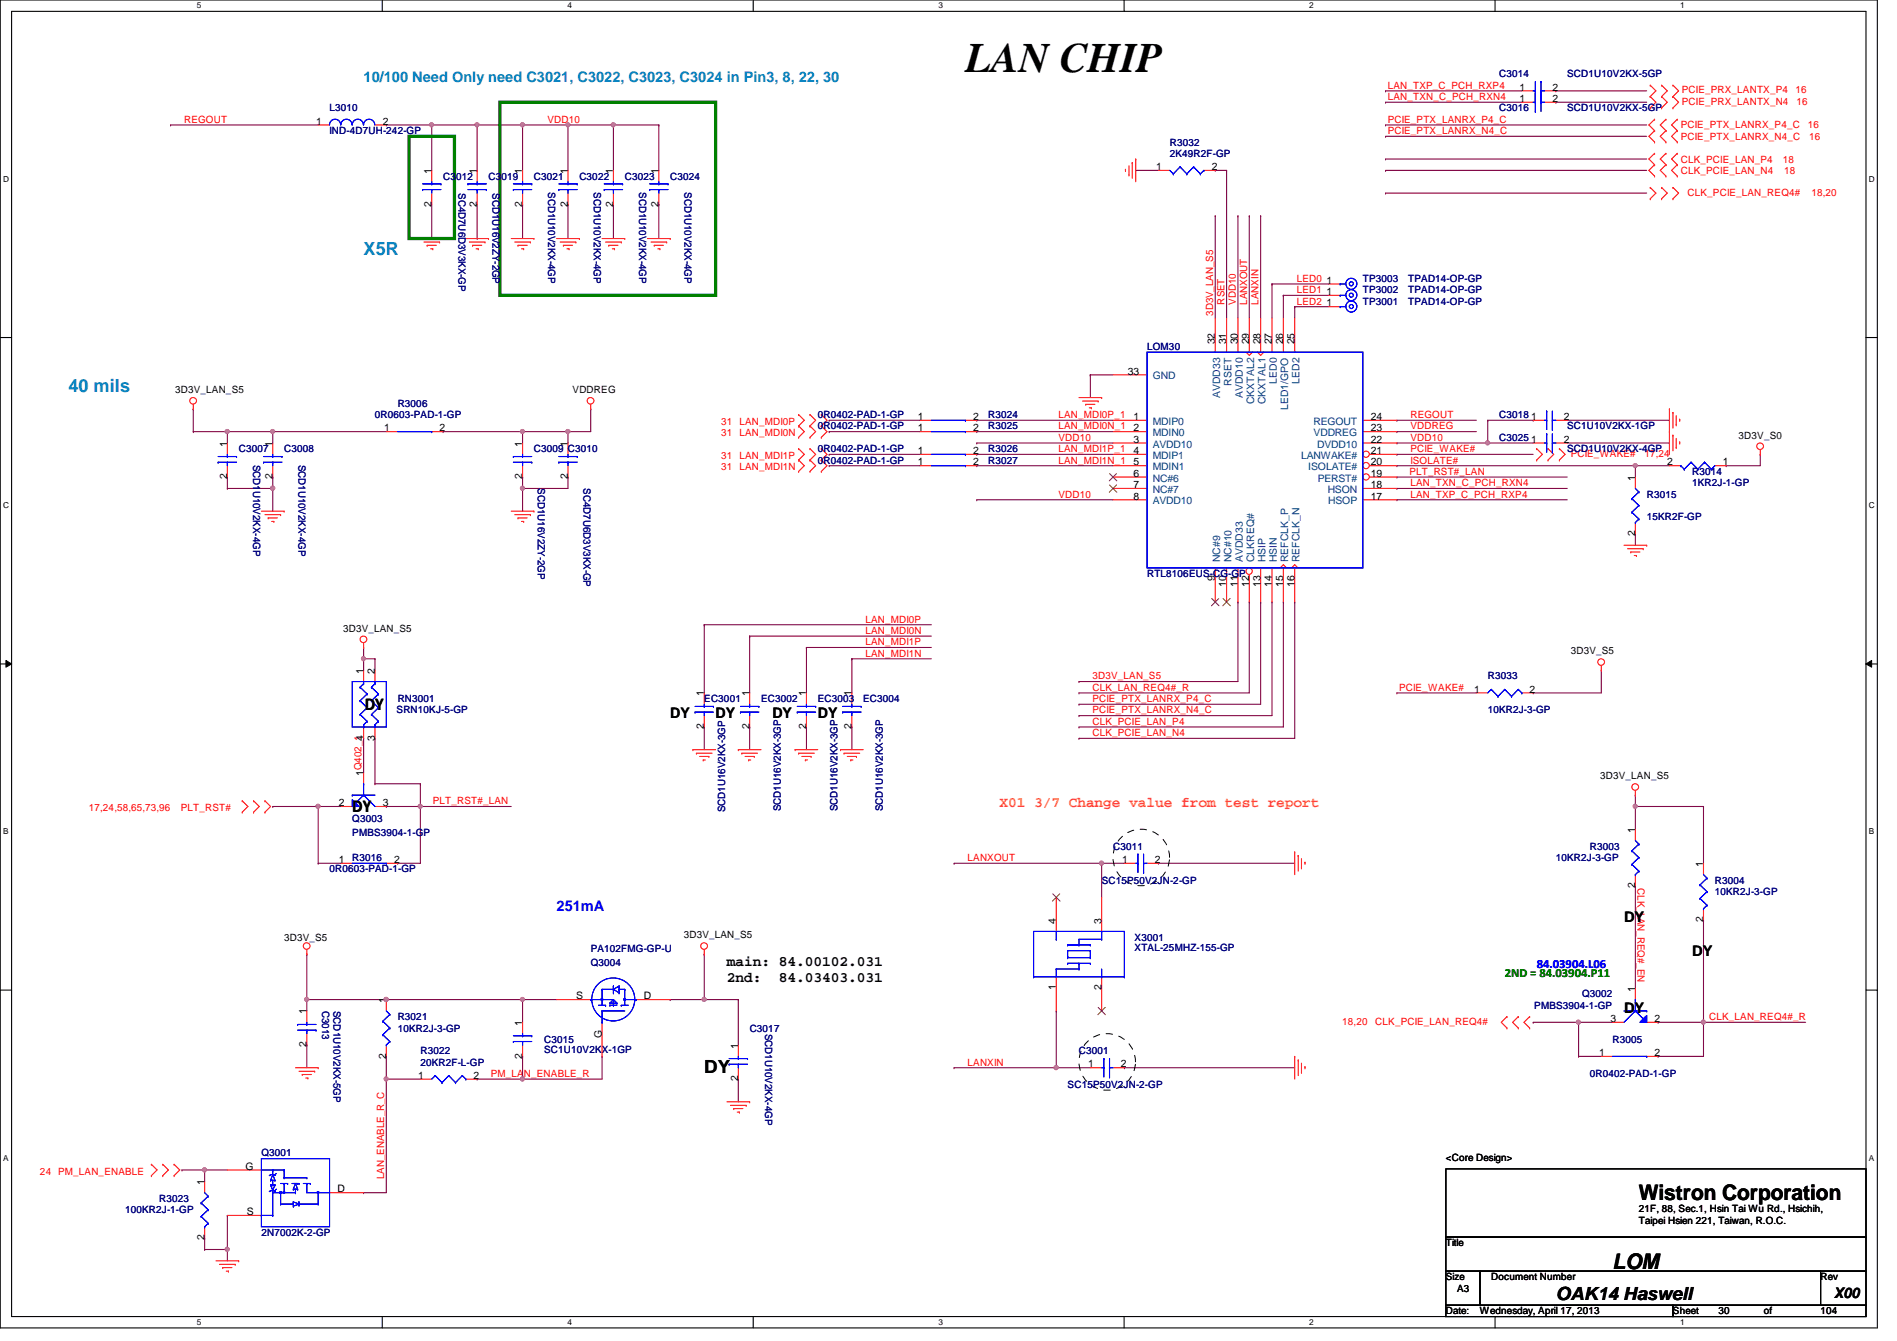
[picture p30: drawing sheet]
<svg xmlns="http://www.w3.org/2000/svg" width="297mm" height="210mm" viewBox="0 0 297 210" stroke-linecap="round" stroke-linejoin="round" font-family="sans-serif">
<defs><g id="words">
<text font-size="6.6" x="151.2" y="11.3">LAN CHIP</text>
<g font-size="3.3">
<text x="256.6" y="187.9">Wistron Corporation</text>
<text x="252.5" y="198.6">LOM</text>
</g>
<g font-size="2.8" fill="#0080ff">
<text x="56.9" y="40">X5R</text>
<text x="10.7" y="61.3">40 mils</text>
</g>
<g font-size="2.8">
<text x="57.1" y="111.2">DY</text>
<text x="55.2" y="127.2">DY</text>
<text x="110.3" y="168">DY</text>
<text x="243.6" y="203.5">OAK14 Haswell</text>
</g>
<text font-size="2.3" fill="#0080ff" x="56.9" y="12.8">10/100 Need Only need C3021, C3022, C3023, C3024 in Pin3, 8, 22, 30</text>
<g font-size="2.3">
<text x="104.9" y="112.4">DY</text>
<text x="112.1" y="112.4">DY</text>
<text x="120.9" y="112.4">DY</text>
<text x="128.1" y="112.4">DY</text>
<text x="254.3" y="144.4">DY</text>
<text x="265" y="149.7">DY</text>
<text x="113.8" y="151.2">main: 84.00102.031</text>
<text x="113.8" y="153.8">2nd:</text>
<text x="122" y="153.8">84.03403.031</text>
<text x="254.3" y="158.6">DY</text>
<text x="287.2" y="203.2">X00</text>
</g>
<text font-size="2.3" fill="#ff8000" x="156.5" y="126.3">X01 3/7 Change value from test report</text>
<text font-size="2.3" fill="#00f" x="87.2" y="142.6">251mA</text>
<text font-size="1.9" fill="#008000" x="235.6" y="153">2ND = 84.03904.P11</text>
<text font-size="1.9" fill="#00f" x="240.6" y="151.6">84.03904.L06</text>
<g font-size="1.6" fill="#000080">
<text x="51.6" y="17.4">L3010</text>
<text x="234.7" y="12.1">C3014</text>
<text x="234.7" y="17.4">C3016</text>
<text x="245.4" y="12.1">SCD1U10V2KX-5GP</text>
<text x="245.4" y="17.4">SCD1U10V2KX-5GP</text>
<text x="51.6" y="21">IND-4D7UH-242-GP</text>
<text x="183.2" y="22.8">R3032</text>
<text x="69.4" y="28.1">C3012</text>
<text x="76.5" y="28.1">C3019</text>
<text x="83.6" y="28.1">C3021</text>
<text x="90.7" y="28.1">C3022</text>
<text x="97.8" y="28.1">C3023</text>
<text x="104.9" y="28.1">C3024</text>
<text x="183.2" y="24.6">2K49R2F-GP</text>
<text x="71.8" y="30.2" transform="rotate(90 71.8 30.2)">SC4D7U6D3V3KX-GP</text>
<text x="77.1" y="30.2" transform="rotate(90 77.1 30.2)">SCD1U16V2ZY-2GP</text>
<text x="85.8" y="30.1" transform="rotate(90 85.8 30.1)">SCD1U10V2KX-4GP</text>
<text x="93" y="30.1" transform="rotate(90 93 30.1)">SCD1U10V2KX-4GP</text>
<text x="100.1" y="30.1" transform="rotate(90 100.1 30.1)">SCD1U10V2KX-4GP</text>
<text x="107.2" y="30.1" transform="rotate(90 107.2 30.1)">SCD1U10V2KX-4GP</text>
<text x="213.4" y="45.9">TP3002</text>
<text x="213.4" y="44.1">TP3003</text>
<text x="213.4" y="47.7">TP3001</text>
<text x="220.5" y="45.9">TPAD14-OP-GP</text>
<text x="220.5" y="44.1">TPAD14-OP-GP</text>
<text x="220.5" y="47.7">TPAD14-OP-GP</text>
<text x="179.6" y="54.8">LOM30</text>
<text x="58.7" y="65.4">0R0603-PAD-1-GP</text>
<text x="62.3" y="63.7">R3006</text>
<text x="128.1" y="65.4">0R0402-PAD-1-GP</text>
<text x="154.7" y="65.4">R3024</text>
<text x="234.7" y="65.4">C3018</text>
<text x="37.4" y="70.8">C3007</text>
<text x="44.5" y="70.8">C3008</text>
<text x="83.6" y="70.8">C3009 C3010</text>
<text x="128.1" y="67.2">0R0402-PAD-1-GP</text>
<text x="128.1" y="70.8">0R0402-PAD-1-GP</text>
<text x="154.7" y="67.2">R3025</text>
<text x="154.7" y="70.8">R3026</text>
<text x="234.7" y="69">C3025</text>
<text x="245.4" y="67.2">SC1U10V2KX-1GP</text>
<text x="245.4" y="70.8">SCD1U10V2KX-4GP</text>
<text x="39.6" y="72.7" transform="rotate(90 39.6 72.7)">SCD1U10V2KX-4GP</text>
<text x="46.7" y="72.7" transform="rotate(90 46.7 72.7)">SCD1U10V2KX-4GP</text>
<text x="84.2" y="76.5" transform="rotate(90 84.2 76.5)">SCD1U16V2ZY-2GP</text>
<text x="91.4" y="76.5" transform="rotate(90 91.4 76.5)">SC4D7U6D3V3KX-GP</text>
<text x="128.1" y="72.6">0R0402-PAD-1-GP</text>
<text x="154.7" y="72.6">R3027</text>
<text x="257.8" y="77.9">R3015</text>
<text x="265" y="74.3">R3014</text>
<text x="265" y="76.1">1KR2J-1-GP</text>
<text x="257.8" y="81.4">15KR2F-GP</text>
<text x="179.6" y="90.3">RTL8106EUS-CG-GP</text>
<text x="233" y="106.3">R3033</text>
<text x="62.1" y="111.7">SRN10KJ-5-GP</text>
<text x="62.3" y="109.9">RN3001</text>
<text x="110.3" y="109.9">EC3001</text>
<text x="119.2" y="109.9">EC3002</text>
<text x="128.1" y="109.9">EC3003</text>
<text x="135.2" y="109.9">EC3004</text>
<text x="233" y="111.7">10KR2J-3-GP</text>
<text x="55.2" y="128.7">Q3003</text>
<text x="55.2" y="130.9">PMBS3904-1-GP</text>
<text x="113.5" y="127.1" transform="rotate(-90 113.5 127.1)">SCD1U16V2KX-3GP</text>
<text x="122.3" y="127" transform="rotate(-90 122.3 127)">SCD1U16V2KX-3GP</text>
<text x="131.1" y="127" transform="rotate(-90 131.1 127)">SCD1U16V2KX-3GP</text>
<text x="138.3" y="127" transform="rotate(-90 138.3 127)">SCD1U16V2KX-3GP</text>
<text x="51.6" y="136.6">0R0603-PAD-1-GP</text>
<text x="55.2" y="134.8">R3016</text>
<text x="174.3" y="133">C3011</text>
<text x="243.6" y="134.8">10KR2J-3-GP</text>
<text x="249" y="133">R3003</text>
<text x="172.5" y="138.3">SC15P50V2JN-2-GP</text>
<text x="268.5" y="138.3">R3004</text>
<text x="268.5" y="140.1">10KR2J-3-GP</text>
<text x="92.5" y="149">PA102FMG-GP-U</text>
<text x="177.7" y="147.2">X3001</text>
<text x="177.7" y="148.8">XTAL-25MHZ-155-GP</text>
<text x="92.5" y="151.1">Q3004</text>
<text x="50.5" y="158.2" transform="rotate(90 50.5 158.2)">C3013</text>
<text x="52.2" y="158.2" transform="rotate(90 52.2 158.2)">SCD1U10V2KX-5GP</text>
<text x="62.3" y="159.7">R3021</text>
<text x="62.3" y="161.5">10KR2J-3-GP</text>
<text x="117.4" y="161.5">C3017</text>
<text x="119.8" y="161.8" transform="rotate(90 119.8 161.8)">SCD1U10V2KX-4GP</text>
<text x="240.2" y="157.9">PMBS3904-1-GP</text>
<text x="247.7" y="156.1">Q3002</text>
<text x="65.8" y="165">R3022</text>
<text x="65.8" y="166.8">20KR2F-L-GP</text>
<text x="85.2" y="163.2">C3015</text>
<text x="85.2" y="164.8">SC1U10V2KX-1GP</text>
<text x="168.9" y="165">C3001</text>
<text x="252.5" y="163.2">R3005</text>
<text x="167.2" y="170.3">SC15P50V2JN-2-GP</text>
<text x="249" y="168.6">0R0402-PAD-1-GP</text>
<text x="40.9" y="181">Q3001</text>
<text x="19.6" y="189.9">100KR2J-1-GP</text>
<text x="24.9" y="188.1">R3023</text>
<text x="40.9" y="193.5">2N7002K-2-GP</text>
</g>
<g font-size="1.6" fill="#f00">
<text x="217.3" y="15.7">LAN_TXN_C_PCH_RXN4</text>
<text x="217.3" y="13.9">LAN_TXP_C_PCH_RXP4</text>
<text x="263.4" y="14.6">PCIE_PRX_LANTX_P4</text>
<text x="263.4" y="16.4">PCIE_PRX_LANTX_N4</text>
<text x="281.1" y="14.6">16</text>
<text x="281.3" y="16.4">16</text>
<text x="28.8" y="19.2">REGOUT</text>
<text x="85.7" y="19.2">VDD10</text>
<text x="217.3" y="21">PCIE_PTX_LANRX_N4_C</text>
<text x="217.3" y="19.2">PCIE_PTX_LANRX_P4_C</text>
<text x="263.2" y="21.9">PCIE_PTX_LANRX_N4_C</text>
<text x="263.2" y="20.1">PCIE_PTX_LANRX_P4_C</text>
<text x="283.1" y="20.1">16</text>
<text x="283.3" y="21.9">16</text>
<text x="263.2" y="27.2">CLK_PCIE_LAN_N4</text>
<text x="263.2" y="25.4">CLK_PCIE_LAN_P4</text>
<text x="279.2" y="25.4">18</text>
<text x="279.4" y="27.2">18</text>
<text x="264.2" y="30.6">CLK_PCIE_LAN_REQ4#</text>
<text x="283.6" y="30.6">18,20</text>
<text x="191.7" y="47.7" transform="rotate(-90 191.7 47.7)">RSET</text>
<text x="193.5" y="47.7" transform="rotate(-90 193.5 47.7)">VDD10</text>
<text x="195.3" y="47.7" transform="rotate(-90 195.3 47.7)">LANXOUT</text>
<text x="197.1" y="47.7" transform="rotate(-90 197.1 47.7)">LANXIN</text>
<text x="203.1" y="47.7">LED2</text>
<text x="203.1" y="44.1">LED0</text>
<text x="203.1" y="45.9">LED1</text>
<text x="189.9" y="49.4" transform="rotate(-90 189.9 49.4)">3D3V_LAN_S5</text>
<text x="165.7" y="65.4">LAN_MDI0P_1</text>
<text x="220.8" y="65.4">REGOUT</text>
<text x="112.9" y="71.8">31 LAN_MDI1P</text>
<text x="112.9" y="68.3">31 LAN_MDI0N</text>
<text x="112.9" y="66.5">31 LAN_MDI0P</text>
<text x="165.7" y="67.2">LAN_MDI0N_1</text>
<text x="165.7" y="70.8">LAN_MDI1P_1</text>
<text x="165.7" y="69">VDD10</text>
<text x="220.8" y="67.2">VDDREG</text>
<text x="220.8" y="70.8">PCIE_WAKE#</text>
<text x="220.8" y="69">VDD10</text>
<text x="246" y="71.5">PCIE_WAKE#</text>
<text x="257.5" y="71.5">17,24</text>
<text x="112.9" y="73.6">31 LAN_MDI1N</text>
<text x="165.7" y="72.6">LAN_MDI1N_1</text>
<text x="165.7" y="77.9">VDD10</text>
<text x="220.7" y="74.3">PLT_RST#_LAN</text>
<text x="220.8" y="72.6">ISOLATE#</text>
<text x="220.8" y="77.9">LAN_TXP_C_PCH_RXP4</text>
<text x="220.8" y="76.1">LAN_TXN_C_PCH_RXN4</text>
<text x="135.5" y="97.5">LAN_MDI0P</text>
<text x="135.5" y="99.2">LAN_MDI0N</text>
<text x="135.5" y="101">LAN_MDI1P</text>
<text x="135.5" y="102.8">LAN_MDI1N</text>
<text x="171.1" y="106.3">3D3V_LAN_S5</text>
<text x="171.1" y="111.7">PCIE_PTX_LANRX_N4_C</text>
<text x="171.1" y="109.9">PCIE_PTX_LANRX_P4_C</text>
<text x="171.1" y="113.5">CLK_PCIE_LAN_P4</text>
<text x="171.1" y="108.1">CLK_LAN_REQ4#_R</text>
<text x="219.1" y="108.1">PCIE_WAKE#</text>
<text x="171.1" y="115.2">CLK_PCIE_LAN_N4</text>
<text x="67.8" y="125.9">PLT_RST#_LAN</text>
<text x="13.9" y="127">17,24,58,65,73,96</text>
<text x="28.3" y="127">PLT_RST#</text>
<text x="151.5" y="134.8">LANXOUT</text>
<text x="256.4" y="139" transform="rotate(90 256.4 139)">CLK_LAN_REQ#_EN</text>
<text x="210.2" y="160.4">18,20</text>
<text x="215.3" y="160.4">CLK_PCIE_LAN_REQ4#</text>
<text x="267.6" y="159.7">CLK_LAN_REQ4#_R</text>
<text x="151.5" y="166.8">LANXIN</text>
<text x="76.8" y="168.6">PM_LAN_ENABLE_R</text>
<text x="6.3" y="183.9">24 PM_LAN_ENABLE</text>
<text x="60.2" y="184.6" transform="rotate(-90 60.2 184.6)">LAN_ENABLE_R_C</text>
</g>
<g font-size="1.6">
<text x="238" y="14.2">1</text>
<text x="238" y="16">1</text>
<text x="243.1" y="14.2">2</text>
<text x="243.1" y="16">2</text>
<text x="49.5" y="19.5">1</text>
<text x="59.9" y="19.5">2</text>
<text x="67.6" y="27.2" transform="rotate(-90 67.6 27.2)">1</text>
<text x="74.7" y="27.2" transform="rotate(-90 74.7 27.2)">1</text>
<text x="81.8" y="27.2" transform="rotate(-90 81.8 27.2)">1</text>
<text x="88.9" y="27.2" transform="rotate(-90 88.9 27.2)">1</text>
<text x="96" y="27.2" transform="rotate(-90 96 27.2)">1</text>
<text x="103.1" y="27.2" transform="rotate(-90 103.1 27.2)">1</text>
<text x="181.1" y="26.6">1</text>
<text x="189.7" y="26.6">2</text>
<text x="67.6" y="32.3" transform="rotate(-90 67.6 32.3)">2</text>
<text x="74.7" y="32.3" transform="rotate(-90 74.7 32.3)">2</text>
<text x="81.8" y="32.3" transform="rotate(-90 81.8 32.3)">2</text>
<text x="88.9" y="32.3" transform="rotate(-90 88.9 32.3)">2</text>
<text x="96" y="32.3" transform="rotate(-90 96 32.3)">2</text>
<text x="103.1" y="32.3" transform="rotate(-90 103.1 32.3)">2</text>
<text x="207.7" y="46.2">1</text>
<text x="207.7" y="44.4">1</text>
<text x="207.7" y="48">1</text>
<text x="190.2" y="53.9" transform="rotate(-90 190.2 53.9)">32</text>
<text x="192" y="53.9" transform="rotate(-90 192 53.9)">31</text>
<text x="193.8" y="53.9" transform="rotate(-90 193.8 53.9)">30</text>
<text x="195.6" y="53.9" transform="rotate(-90 195.6 53.9)">29</text>
<text x="197.4" y="53.9" transform="rotate(-90 197.4 53.9)">28</text>
<text x="199.1" y="53.9" transform="rotate(-90 199.1 53.9)">27</text>
<text x="200.9" y="53.9" transform="rotate(-90 200.9 53.9)">26</text>
<text x="202.7" y="53.9" transform="rotate(-90 202.7 53.9)">25</text>
<text x="176.6" y="58.6">33</text>
<text x="27.4" y="61.6">3D3V_LAN_S5</text>
<text x="89.7" y="61.6">VDDREG</text>
<text x="143.7" y="65.7">1</text>
<text x="152.4" y="65.7">2</text>
<text x="177.5" y="65.7">1</text>
<text x="214.6" y="65.7">24</text>
<text x="239.7" y="65.7">1</text>
<text x="244.9" y="65.7">2</text>
<text x="35.6" y="69.9" transform="rotate(-90 35.6 69.9)">1</text>
<text x="42.7" y="69.9" transform="rotate(-90 42.7 69.9)">1</text>
<text x="60.2" y="67.5">1</text>
<text x="68.8" y="67.5">2</text>
<text x="81.8" y="69.9" transform="rotate(-90 81.8 69.9)">1</text>
<text x="88.9" y="69.9" transform="rotate(-90 88.9 69.9)">1</text>
<text x="143.7" y="67.5">1</text>
<text x="143.7" y="71.1">1</text>
<text x="152.4" y="67.5">2</text>
<text x="152.4" y="71.1">2</text>
<text x="177.5" y="67.5">2</text>
<text x="177.5" y="69.3">3</text>
<text x="177.5" y="71.1">4</text>
<text x="214.6" y="71.1">21</text>
<text x="214.6" y="69.3">22</text>
<text x="214.6" y="67.5">23</text>
<text x="239.7" y="69.3">1</text>
<text x="244.9" y="69.3">2</text>
<text x="272.2" y="68.7">3D3V_S0</text>
<text x="35.6" y="75" transform="rotate(-90 35.6 75)">2</text>
<text x="42.7" y="75" transform="rotate(-90 42.7 75)">2</text>
<text x="81.8" y="75" transform="rotate(-90 81.8 75)">2</text>
<text x="88.9" y="75" transform="rotate(-90 88.9 75)">2</text>
<text x="143.7" y="72.9">1</text>
<text x="152.4" y="72.9">2</text>
<text x="177.5" y="72.9">5</text>
<text x="177.5" y="74.6">6</text>
<text x="177.5" y="76.4">7</text>
<text x="214.6" y="76.4">18</text>
<text x="214.6" y="74.6">19</text>
<text x="214.6" y="72.9">20</text>
<text x="256" y="75.2" transform="rotate(-90 256 75.2)">1</text>
<text x="261.1" y="72.9">2</text>
<text x="269.7" y="72.9">1</text>
<text x="177.5" y="78.2">8</text>
<text x="214.6" y="78.2">17</text>
<text x="256" y="83.9" transform="rotate(-90 256 83.9)">2</text>
<text x="190.2" y="91" transform="rotate(-90 190.2 91)">9</text>
<text x="192" y="91.9" transform="rotate(-90 192 91.9)">10</text>
<text x="193.8" y="91.9" transform="rotate(-90 193.8 91.9)">11</text>
<text x="195.6" y="91.9" transform="rotate(-90 195.6 91.9)">12</text>
<text x="197.4" y="91.9" transform="rotate(-90 197.4 91.9)">13</text>
<text x="199.1" y="91.9" transform="rotate(-90 199.1 91.9)">14</text>
<text x="200.9" y="91.9" transform="rotate(-90 200.9 91.9)">15</text>
<text x="202.7" y="91.9" transform="rotate(-90 202.7 91.9)">16</text>
<text x="53.7" y="98.9">3D3V_LAN_S5</text>
<text x="56.9" y="105.5" transform="rotate(-90 56.9 105.5)">1</text>
<text x="58.7" y="105.5" transform="rotate(-90 58.7 105.5)">2</text>
<text x="246" y="102.4">3D3V_S5</text>
<text x="110.2" y="109" transform="rotate(-90 110.2 109)">1</text>
<text x="117.3" y="109" transform="rotate(-90 117.3 109)">1</text>
<text x="126.2" y="109" transform="rotate(-90 126.2 109)">1</text>
<text x="133.3" y="109" transform="rotate(-90 133.3 109)">1</text>
<text x="230.8" y="108.4">1</text>
<text x="239.5" y="108.4">2</text>
<text x="56.9" y="115.9" transform="rotate(-90 56.9 115.9)">4</text>
<text x="58.7" y="115.9" transform="rotate(-90 58.7 115.9)">3</text>
<text x="110.2" y="114.1" transform="rotate(-90 110.2 114.1)">2</text>
<text x="117.3" y="114.1" transform="rotate(-90 117.3 114.1)">2</text>
<text x="126.2" y="114.1" transform="rotate(-90 126.2 114.1)">2</text>
<text x="133.3" y="114.1" transform="rotate(-90 133.3 114.1)">2</text>
<text x="56.9" y="121.5" transform="rotate(-90 56.9 121.5)">1Q402_1</text>
<text x="250.6" y="122">3D3V_LAN_S5</text>
<text x="53" y="126.2">2</text>
<text x="59.9" y="126.2">3</text>
<text x="256" y="130.3" transform="rotate(-90 256 130.3)">1</text>
<text x="53" y="135.1">1</text>
<text x="61.7" y="135.1">2</text>
<text x="175.7" y="135.1">1</text>
<text x="180.8" y="135.1">2</text>
<text x="266.7" y="135.7" transform="rotate(-90 266.7 135.7)">1</text>
<text x="256" y="139" transform="rotate(-90 256 139)">2</text>
<text x="44.5" y="147.2">3D3V_S5</text>
<text x="107.1" y="146.9">3D3V_LAN_S5</text>
<text x="165.4" y="144.6" transform="rotate(-90 165.4 144.6)">4</text>
<text x="172.5" y="144.6" transform="rotate(-90 172.5 144.6)">3</text>
<text x="266.7" y="144.4" transform="rotate(-90 266.7 144.4)">2</text>
<text x="165.4" y="155" transform="rotate(-90 165.4 155)">1</text>
<text x="172.5" y="155" transform="rotate(-90 172.5 155)">2</text>
<text x="256" y="155.2" transform="rotate(-90 256 155.2)">1</text>
<text x="48" y="158.8" transform="rotate(-90 48 158.8)">1</text>
<text x="60.4" y="157" transform="rotate(-90 60.4 157)">1</text>
<text x="81.8" y="160.6" transform="rotate(-90 81.8 160.6)">1</text>
<text x="90.2" y="156.4">S</text>
<text x="100.8" y="156.4">D</text>
<text x="252.2" y="160">3</text>
<text x="259.1" y="160">2</text>
<text x="48" y="163.9" transform="rotate(-90 48 163.9)">2</text>
<text x="60.4" y="165.7" transform="rotate(-90 60.4 165.7)">2</text>
<text x="81.8" y="165.7" transform="rotate(-90 81.8 165.7)">2</text>
<text x="94.2" y="162.5" transform="rotate(-90 94.2 162.5)">G</text>
<text x="115.6" y="164.1" transform="rotate(-90 115.6 164.1)">1</text>
<text x="170.4" y="167.1">1</text>
<text x="175.5" y="167.1">2</text>
<text x="250.4" y="165.3">1</text>
<text x="259.1" y="165.3">2</text>
<text x="65.5" y="168.9">1</text>
<text x="74.2" y="168.9">2</text>
<text x="115.6" y="169.2" transform="rotate(-90 115.6 169.2)">2</text>
<text x="32" y="185.5" transform="rotate(-90 32 185.5)">1</text>
<text x="38.4" y="183.1">G</text>
<text x="226.4" y="181.7">&lt;Core Design&gt;</text>
<text x="38.6" y="190.2">S</text>
<text x="52.8" y="186.6">D</text>
<text x="256.6" y="189.7">21F, 88, Sec.1, Hsin Tai Wu Rd., Hsichih,</text>
<text x="256.6" y="191.6">Taipei Hsien 221, Taiwan, R.O.C.</text>
<text x="32" y="194.1" transform="rotate(-90 32 194.1)">2</text>
<text x="226.4" y="195.1">Title</text>
<text x="226.4" y="200.4">Size</text>
<text x="228.2" y="202.2">A3</text>
<text x="233.5" y="200.4">Document Number</text>
<text x="285.1" y="200.4">Rev</text>
<text x="226.4" y="205.7">Date:</text>
<text x="231.7" y="205.7">Wednesday, April 17, 2013</text>
<text x="262" y="205.7">Sheet</text>
<text x="269.1" y="205.7">30</text>
<text x="276.2" y="205.7">of</text>
<text x="285.1" y="205.7">104</text>
</g>
<g font-size="1.6" fill="#004080">
<text x="180.5" y="59.4">GND</text>
<text x="191" y="62.4" transform="rotate(-90 191 62.4)">AVDD33</text>
<text x="192.8" y="60.4" transform="rotate(-90 192.8 60.4)">RSET</text>
<text x="194.6" y="62.4" transform="rotate(-90 194.6 62.4)">AVDD10</text>
<text x="196.4" y="63.3" transform="rotate(-90 196.4 63.3)">CKXTAL2</text>
<text x="198.2" y="63.3" transform="rotate(-90 198.2 63.3)">CKXTAL1</text>
<text x="199.9" y="60.1" transform="rotate(-90 199.9 60.1)">LED0</text>
<text x="201.7" y="64.2" transform="rotate(-90 201.7 64.2)">LED1/GPO</text>
<text x="203.5" y="60.1" transform="rotate(-90 203.5 60.1)">LED2</text>
<text x="180.5" y="66.5">MDIP0</text>
<text x="180.5" y="68.3">MDIN0</text>
<text x="180.5" y="70.1">AVDD10</text>
<text x="180.5" y="71.8">MDIP1</text>
<text x="203.7" y="71.8">LANWAKE#</text>
<text x="205.7" y="66.5">REGOUT</text>
<text x="205.7" y="68.3">VDDREG</text>
<text x="206.2" y="70.1">DVDD10</text>
<text x="180.5" y="73.6">MDIN1</text>
<text x="180.5" y="75.4">NC#6</text>
<text x="180.5" y="77.2">NC#7</text>
<text x="204.8" y="73.6">ISOLATE#</text>
<text x="206.3" y="75.4">PERST#</text>
<text x="207.9" y="77.2">HSON</text>
<text x="180.5" y="79">AVDD10</text>
<text x="208" y="79">HSOP</text>
<text x="191" y="88" transform="rotate(-90 191 88)">NC#9</text>
<text x="192.8" y="88" transform="rotate(-90 192.8 88)">NC#10</text>
<text x="194.6" y="88" transform="rotate(-90 194.6 88)">AVDD33</text>
<text x="196.4" y="88" transform="rotate(-90 196.4 88)">CLKREQ#</text>
<text x="198.2" y="88" transform="rotate(-90 198.2 88)">HSIP</text>
<text x="199.9" y="88" transform="rotate(-90 199.9 88)">HSIN</text>
<text x="201.7" y="88" transform="rotate(-90 201.7 88)">REFCLK_P</text>
<text x="203.5" y="88" transform="rotate(-90 203.5 88)">REFCLK_N</text>
</g>
<g font-size="1.3">
<text x="30.8" y="1.3">5</text>
<text x="88.9" y="1.3">4</text>
<text x="146.9" y="1.3">3</text>
<text x="205" y="1.3">2</text>
<text x="263.1" y="1.3">1</text>
<text x=".5" y="28.4">D</text>
<text x="292.6" y="28.4">D</text>
<text x=".5" y="79.5">C</text>
<text x="292.6" y="79.5">C</text>
<text x=".5" y="130.6">B</text>
<text x="292.6" y="130.6">B</text>
<text x=".5" y="181.7">A</text>
<text x="292.6" y="181.7">A</text>
<text x="30.8" y="207.4">5</text>
<text x="88.9" y="207.4">4</text>
<text x="146.9" y="207.4">3</text>
<text x="205" y="207.4">2</text>
<text x="263.1" y="207.4">1</text>
</g>
</g></defs>
<path d="M0 0h294v207.9h-294zM1.8 1.8h290.4v204.3h-290.4z" fill="none" stroke="#000" stroke-width=".17"/>
<g fill="#fff">
<path d="M30.8 .2h.7v1.4h-.7z"/>
<path d="M30.8 206.2h.7v1.4h-.7z"/>
</g>
<path d="M59.9 0v1.8M59.9 206.1v1.8" fill="none" stroke="#000" stroke-width=".17"/>
<g fill="#fff">
<path d="M88.9 .2h.6v1.4h-.6z"/>
<path d="M88.9 206.2h.6v1.4h-.6z"/>
</g>
<path d="M117.9 0v1.8M117.9 206.1v1.8" fill="none" stroke="#000" stroke-width=".17"/>
<g fill="#fff">
<path d="M146.9 .2h.7v1.4h-.7z"/>
<path d="M146.9 206.2h.7v1.4h-.7z"/>
</g>
<path d="M176 0v1.8M176 206.1v1.8" fill="none" stroke="#000" stroke-width=".17"/>
<g fill="#fff">
<path d="M205 .2h.7v1.4h-.7z"/>
<path d="M205 206.2h.7v1.4h-.7z"/>
</g>
<path d="M234.1 0v1.8M234.1 206.1v1.8" fill="none" stroke="#000" stroke-width=".17"/>
<g fill="#fff">
<path d="M263.1 .2h.7v1.4h-.7z"/>
<path d="M263.1 206.2h.7v1.4h-.7z"/>
<path d="M.5 27.3h.9v1.4h-.9z"/>
<path d="M292.6 27.3h.9v1.4h-.9z"/>
<path d="M.5 78.4h.9v1.4h-.9z"/>
<path d="M292.6 78.4h.9v1.4h-.9z"/>
</g>
<path d="M0 52.8h1.8M292.2 52.8h1.8" fill="none" stroke="#000" stroke-width=".17"/>
<g fill="#fff">
<path d="M.5 129.5h.8v1.4h-.8z"/>
<path d="M292.6 129.5h.9v1.4h-.9z"/>
</g>
<path d="M0 103.9h1.8M292.2 103.9h1.8" fill="none" stroke="#000" stroke-width=".17"/>
<path d="M.9 103.4l.9 .5-.9 .5zM292.2 103.9l.9-.5v1z" fill="#000"/>
<path d="M.9 103.4l.9 .5-.9 .5zM292.2 103.9l.9-.5v1z" fill="none" stroke="#000" stroke-width=".16"/>
<g fill="#fff">
<path d="M.5 180.5h.8v1.4h-.8z"/>
<path d="M292.6 180.5h.9v1.4h-.9z"/>
</g>
<path d="M0 155h1.8M292.2 155h1.8" fill="none" stroke="#000" stroke-width=".17"/>
<g fill="none" stroke="#800040" stroke-width=".17">
<path d="M88.9 19.6h.1M88.9 19.6v7.1M81.8 32h.1M81.8 32v5.3M88.9 32h.1M88.9 32v5.3M49.8 126.2h.1M49.8 126.2h3.6M58.7 122.7h.1M58.7 122.7h7.1M65.8 122.7h.1M65.8 122.7v3.5"/>
<path d="M32 195.6h.1M32 193.8h.1M32 193.8v1.8M35.6 190.2h.1M35.6 190.2v5.4h-3.6"/>
</g>
<circle cx="49.8" cy="126.2" r=".32" fill="#f0f"/>
<circle cx="49.8" cy="126.2" r=".32" fill="none" stroke="#f0f" stroke-width=".17"/>
<path d="M56.9 103.1h.1M56.9 115.6h.1M56.9 101.3h.1M56.9 101.3v3.6M56.9 115.6v5.3M56.9 103.1h1.8M58.7 115.6h.1M58.7 115.6v7.1M49.8 135.1h.1M49.8 135.1h3.6" fill="none" stroke="#800040" stroke-width=".17"/>
<circle cx="56.9" cy="103.1" r=".32" fill="#f0f"/>
<circle cx="56.9" cy="103.1" r=".32" fill="none" stroke="#f0f" stroke-width=".17"/>
<path d="M58.7 103.1h.1M58.7 103.1v1.8M62.3 135.1h.1M62.3 135.1h3.5M65.8 126.2h.1M65.8 126.2h14.2" fill="none" stroke="#800040" stroke-width=".17"/>
<circle cx="65.8" cy="126.2" r=".32" fill="#f0f"/>
<circle cx="65.8" cy="126.2" r=".32" fill="none" stroke="#f0f" stroke-width=".17"/>
<g fill="none" stroke="#800040" stroke-width=".17">
<path d="M110.3 113.8h.1M110.3 113.8v3.5M133.4 103.1h.1M133.4 103.1h12.4M133.4 103.1v5.4M42.7 126.2h.1M42.7 126.2h7.1M49.8 126.2h.1M49.8 126.2v8.9M60.5 126.2h.1M60.5 126.2h5.3M65.8 126.2h.1"/>
<path d="M65.8 126.2v8.9M60.5 156.5h.1M60.5 156.5h21.3M81.8 156.5h.1M81.8 156.5v3.5M28.5 183.1h.1M28.5 183.1h3.5M32 183.1h.1M32 183.1v1.8"/>
</g>
<circle cx="60.5" cy="156.4" r=".32" fill="#f0f"/>
<circle cx="60.5" cy="156.4" r=".32" fill="none" stroke="#f0f" stroke-width=".17"/>
<g fill="none" stroke="#800040" stroke-width=".17">
<path d="M110.3 97.8h.1M110.3 97.8v10.7M110.3 156.5h.1M110.3 156.5h5.3M115.6 156.5h.1M115.6 156.5v7.1M60.5 165.4h.1M60.5 165.4v3.5M74.7 168.9h.1M74.7 168.9h19.6M81.8 165.4h.1M81.8 168.9h.1"/>
<path d="M81.8 165.4v3.5M115.6 168.9h.1M115.6 168.9v3.6M56.9 186.7h.1M56.9 186.7h3.6"/>
</g>
<circle cx="81.8" cy="168.9" r=".32" fill="#f0f"/>
<circle cx="81.8" cy="168.9" r=".32" fill="none" stroke="#f0f" stroke-width=".17"/>
<path d="M48 156.5h.1M48 156.5h12.5M60.5 168.9h.1M60.5 168.9h5.3" fill="none" stroke="#800040" stroke-width=".17"/>
<circle cx="60.5" cy="156.4" r=".32" fill="#f0f"/>
<circle cx="60.5" cy="156.4" r=".32" fill="none" stroke="#f0f" stroke-width=".17"/>
<circle cx="48" cy="156.4" r=".32" fill="#f0f"/>
<circle cx="48" cy="156.4" r=".32" fill="none" stroke="#f0f" stroke-width=".17"/>
<path d="M48 149.4h.1M48 149.4v7.1M104.9 156.5h.1M110.3 149.4h.1M110.3 149.4v7.1h-5.4" fill="none" stroke="#800040" stroke-width=".17"/>
<circle cx="110.3" cy="156.4" r=".32" fill="#f0f"/>
<circle cx="110.3" cy="156.4" r=".32" fill="none" stroke="#f0f" stroke-width=".17"/>
<path d="M81.8 156.5h.1M81.8 156.5h5.4" fill="none" stroke="#800040" stroke-width=".17"/>
<circle cx="81.8" cy="156.4" r=".32" fill="#f0f"/>
<circle cx="81.8" cy="156.4" r=".32" fill="none" stroke="#f0f" stroke-width=".17"/>
<path d="M110.3 97.8h.1M110.3 97.8h35.5M48 156.5h.1M48 156.5v1.7M60.5 168.9h.1M60.5 168.9v17.8" fill="none" stroke="#800040" stroke-width=".17"/>
<circle cx="60.5" cy="168.9" r=".32" fill="#f0f"/>
<circle cx="60.5" cy="168.9" r=".32" fill="none" stroke="#f0f" stroke-width=".17"/>
<g fill="none" stroke="#800040" stroke-width=".17">
<path d="M35.6 74.7h.1M35.6 76.5h.1M35.6 74.7v1.8M35.6 76.5h7.1M266.7 144h.1M266.7 144v16h-7.1M48 163.6h.1M48 163.6v3.5M94.3 165.4h.1M94.3 165.4v3.5M247.2 165.4h.1M247.2 165.4h3.5"/>
<path d="M259.6 160h.1"/>
</g>
<circle cx="42.7" cy="76.4" r=".32" fill="#f0f"/>
<circle cx="42.7" cy="76.4" r=".32" fill="none" stroke="#f0f" stroke-width=".17"/>
<path d="M42.7 67.6h.1M42.7 67.6v1.7" fill="none" stroke="#800040" stroke-width=".17"/>
<circle cx="42.7" cy="67.5" r=".32" fill="#f0f"/>
<circle cx="42.7" cy="67.5" r=".32" fill="none" stroke="#f0f" stroke-width=".17"/>
<path d="M30.3 67.6h.1M30.3 67.6h12.4M35.6 67.6h.1" fill="none" stroke="#800040" stroke-width=".17"/>
<circle cx="35.6" cy="67.5" r=".32" fill="#f0f"/>
<circle cx="35.6" cy="67.5" r=".32" fill="none" stroke="#f0f" stroke-width=".17"/>
<path d="M35.6 67.6h.1M35.6 67.6v1.7M42.7 74.7h.1M42.7 74.7v1.8M256.1 138.7h.1M256.1 138.7v16M240.1 160h.1M240.1 160h12.4M247.2 160h.1M247.2 160v5.4" fill="none" stroke="#800040" stroke-width=".17"/>
<circle cx="247.2" cy="160" r=".32" fill="#f0f"/>
<circle cx="247.2" cy="160" r=".32" fill="none" stroke="#f0f" stroke-width=".17"/>
<path d="M256.1 124.5h.1M256.1 126.2h.1M256.1 124.5v1.7M256.1 126.2h10.6M266.7 126.2h.1M266.7 126.2v8.9M259.6 165.4h.1M266.7 160h.1M266.7 160v5.4h-7.1M266.7 160h16" fill="none" stroke="#800040" stroke-width=".17"/>
<circle cx="266.7" cy="160" r=".32" fill="#f0f"/>
<circle cx="266.7" cy="160" r=".32" fill="none" stroke="#f0f" stroke-width=".17"/>
<path d="M256.1 126.2h.1M256.1 126.2v3.6" fill="none" stroke="#800040" stroke-width=".17"/>
<circle cx="256" cy="126.2" r=".32" fill="#f0f"/>
<circle cx="256" cy="126.2" r=".32" fill="none" stroke="#f0f" stroke-width=".17"/>
<path d="M117.4 113.8h.1M117.4 113.8v3.5M35.6 195.6h.1M35.6 195.6v1.8" fill="none" stroke="#800040" stroke-width=".17"/>
<circle cx="35.6" cy="195.6" r=".32" fill="#f0f"/>
<circle cx="35.6" cy="195.6" r=".32" fill="none" stroke="#f0f" stroke-width=".17"/>
<path d="M32 183.1h.1M32 183.1h3.6" fill="none" stroke="#800040" stroke-width=".17"/>
<circle cx="32" cy="183.1" r=".32" fill="#f0f"/>
<circle cx="32" cy="183.1" r=".32" fill="none" stroke="#f0f" stroke-width=".17"/>
<path d="M81.8 19.6h.1M81.8 19.6h7.1" fill="none" stroke="#800040" stroke-width=".17"/>
<circle cx="88.9" cy="19.5" r=".32" fill="#f0f"/>
<circle cx="88.9" cy="19.5" r=".32" fill="none" stroke="#f0f" stroke-width=".17"/>
<path d="M81.8 19.6h.1M81.8 19.6v7.1" fill="none" stroke="#800040" stroke-width=".17"/>
<circle cx="81.8" cy="19.5" r=".32" fill="#f0f"/>
<circle cx="81.8" cy="19.5" r=".32" fill="none" stroke="#f0f" stroke-width=".17"/>
<g fill="none" stroke="#800040" stroke-width=".17">
<path d="M26.7 19.6h.1M26.7 19.6h23.1M30.3 64h.1M30.3 64v3.6M42.7 67.6h.1M42.7 67.6h17.8M81.8 74.7h.1M81.8 76.5h.1M81.8 74.7v5.3M88.9 67.6h.1M92.5 64h.1M92.5 64v3.6h-3.6"/>
<path d="M117.4 99.6h.1M117.4 99.6h28.4M117.4 99.6v8.9M126.3 113.8h.1M126.3 101.3h.1M126.3 101.3v7.2M126.3 113.8v3.5M126.3 101.3h19.5M133.4 113.8h.1M133.4 113.8v3.5"/>
</g>
<circle cx="81.8" cy="76.4" r=".32" fill="#f0f"/>
<circle cx="81.8" cy="76.4" r=".32" fill="none" stroke="#f0f" stroke-width=".17"/>
<path d="M42.7 76.5h.1M42.7 76.5v3.5M81.8 76.5h.1M88.9 74.7h.1M88.9 74.7v1.8h-7.1" fill="none" stroke="#800040" stroke-width=".17"/>
<circle cx="42.7" cy="76.4" r=".32" fill="#f0f"/>
<circle cx="42.7" cy="76.4" r=".32" fill="none" stroke="#f0f" stroke-width=".17"/>
<path d="M69.4 67.6h.1M69.4 67.6h19.5M81.8 67.6h.1M81.8 67.6v1.7" fill="none" stroke="#800040" stroke-width=".17"/>
<circle cx="81.8" cy="67.5" r=".32" fill="#f0f"/>
<circle cx="81.8" cy="67.5" r=".32" fill="none" stroke="#f0f" stroke-width=".17"/>
<path d="M88.9 67.6h.1M88.9 67.6v1.7" fill="none" stroke="#800040" stroke-width=".17"/>
<circle cx="88.9" cy="67.5" r=".32" fill="#f0f"/>
<circle cx="88.9" cy="67.5" r=".32" fill="none" stroke="#f0f" stroke-width=".17"/>
<path d="M149.4 135.1h.1M149.4 135.1h26.7M172.5 135.1h.1M181.4 135.1h.1M181.4 135.1h21.3M165.4 158.2h.1M165.4 158.2v8.9M176.1 167.1h.1M176.1 167.1h26.6" fill="none" stroke="#800040" stroke-width=".17"/>
<circle cx="172.5" cy="135.1" r=".32" fill="#f0f"/>
<circle cx="172.5" cy="135.1" r=".32" fill="none" stroke="#f0f" stroke-width=".17"/>
<path d="M172.5 135.1h.1M172.5 135.1v5.4M149.4 167.1h.1M149.4 167.1h21.3M165.4 167.1h.1" fill="none" stroke="#800040" stroke-width=".17"/>
<circle cx="165.4" cy="167.1" r=".32" fill="#f0f"/>
<circle cx="165.4" cy="167.1" r=".32" fill="none" stroke="#f0f" stroke-width=".17"/>
<g fill="none" stroke="#800040" stroke-width=".17">
<path d="M217 16h.1M217 14.2h.1M217 19.6h.1M217 16h21.3M217 14.2h21.3M217 19.6h40.8M243.6 16h.1M243.6 14.2h.1M243.6 16h14.2M243.6 14.2h14.2M190.3 26.7h.1M190.3 26.7h1.8"/>
<path d="M192.1 26.7h.1M192.1 26.7v23.1M217 26.7h.1M217 24.9h.1M217 21.3h.1M217 30.2h.1M217 26.7h40.8M217 24.9h40.8M217 21.3h40.8M217 30.2h40.8M202.7 48h.1M202.7 48v1.8"/>
<path d="M218.7 74.7h.1M218.7 74.7h26.7M233 69.3h.1M233 69.3h7.1"/>
</g>
<circle cx="232.9" cy="69.3" r=".32" fill="#f0f"/>
<circle cx="232.9" cy="69.3" r=".32" fill="none" stroke="#f0f" stroke-width=".17"/>
<g fill="none" stroke="#800040" stroke-width=".17">
<path d="M199.2 44.4h.1M199.2 44.4v5.4M201 46.2h.1M201 46.2v3.6M218.7 67.6h.1M218.7 72.9h.1M218.7 72.9h42.7M218.7 67.6h12.5M256.1 72.9h.1M256.1 72.9v1.8M270.3 72.9h.1M275.6 71.1h.1"/>
<path d="M275.6 71.1v1.8h-5.3M197.4 94.2h.1M197.4 94.2v16h-28.5M199.2 94.2h.1M199.2 94.2v17.8h-30.3M256.1 83.6h.1M256.1 83.6v1.7M168.9 112h.1M168.9 110.2h.1"/>
</g>
<circle cx="256" cy="72.9" r=".32" fill="#f0f"/>
<circle cx="256" cy="72.9" r=".32" fill="none" stroke="#f0f" stroke-width=".17"/>
<g fill="none" stroke="#800040" stroke-width=".17">
<path d="M74.7 19.6h.1M74.7 19.6h7.1M177.8 26.7h.1M177.8 26.7h3.6M190.3 33.8h.1M190.3 33.8v16M193.8 33.8h.1M193.8 33.8v16M195.6 33.8h.1M195.6 33.8v16M197.4 33.8h.1M197.4 33.8v16"/>
<path d="M170.7 58.7h.1M170.7 58.7v3.5M170.7 58.7h3.6M199.2 44.4h.1M199.2 44.4h8.9M201 46.2h.1M201 46.2h7.1M202.7 48h.1M202.7 48h5.4M129.8 65.8h.1M129.8 71.1h.1M129.8 67.6h.1"/>
<path d="M129.8 72.9h.1M129.8 65.8h14.3M129.8 67.6h14.3M129.8 71.1h14.3M129.8 72.9h14.3M152.9 67.6h.1M152.9 71.1h.1M152.9 65.8h.1M152.9 72.9h.1M152.9 69.3h.1M152.9 78.2h.1M152.9 65.8h21.4"/>
<path d="M152.9 67.6h21.4M152.9 71.1h21.4M152.9 72.9h21.4M152.9 69.3h21.4M152.9 78.2h21.4M218.7 65.8h.1M218.7 71.1h.1M218.7 78.2h.1M218.7 76.5h.1M218.7 65.8h12.5M218.7 71.1h21.4M218.7 78.2h26.7"/>
<path d="M218.7 76.5h26.7M193.8 94.2h.1M193.8 94.2v12.5h-24.9M195.6 94.2h.1M195.6 94.2v14.3h-26.7M201 94.2h.1M201 94.2v19.6h-32.1M202.7 94.2h.1M202.7 94.2v21.4h-33.8M168.9 113.8h.1M168.9 115.6h.1M168.9 108.5h.1"/>
<path d="M168.9 106.7h.1M218.7 108.5h.1M218.7 108.5h12.5M240.1 108.5h.1M250.7 104.9h.1M250.7 104.9v3.6h-10.6"/>
</g>
<circle cx="74.7" cy="19.5" r=".32" fill="#f0f"/>
<circle cx="74.7" cy="19.5" r=".32" fill="none" stroke="#f0f" stroke-width=".17"/>
<path d="M96.1 19.6h.1M96.1 19.6v7.1M96.1 19.6h7.1M103.2 19.6h.1M103.2 19.6v7.1M96.1 32h.1M96.1 32v5.3M103.2 32h.1M103.2 32v5.3" fill="none" stroke="#800040" stroke-width=".17"/>
<circle cx="96" cy="19.5" r=".32" fill="#f0f"/>
<circle cx="96" cy="19.5" r=".32" fill="none" stroke="#f0f" stroke-width=".17"/>
<g fill="none" stroke="#800040" stroke-width=".17">
<path d="M60.5 19.6h.1M60.5 19.6h14.2v7.1M67.6 19.6h.1M67.6 19.6v7.1M88.9 19.6h.1M88.9 19.6h7.2M67.6 37.3h.1M67.6 32v5.3M74.7 26.7h.1M218.7 69.3h.1M233 65.8h.1M233 65.8v3.5h-14.3"/>
<path d="M233 65.8h7.1M240.1 65.8h.1M245.4 69.3h16M245.4 65.8h16M261.4 65.8h.1M261.4 69.3h.1"/>
</g>
<circle cx="67.6" cy="19.5" r=".32" fill="#f0f"/>
<circle cx="67.6" cy="19.5" r=".32" fill="none" stroke="#f0f" stroke-width=".17"/>
<path d="M74.7 37.3h.1M74.7 32v5.3" fill="none" stroke="#800040" stroke-width=".17"/>
<g fill="none" stroke="#f00" stroke-width=".17">
<path d="M258.4 15.1h.1M258.4 13.3h.1M258.4 16.9h.1M258.4 15.1l.9 .9-.9 .9M258.4 13.3l.9 .9-.9 .9M259.1 18.7h.1M259.1 18.7l-.9 .9 .9 .8M260.2 13.3h.1M260.2 15.1h.1M260.2 16.9h.1M260.2 13.3l.9 .9-.9 .9M260.2 15.1l.9 .9-.9 .9"/>
<path d="M260.9 18.7h.1M260.9 18.7l-.9 .9 .9 .8M262 15.1h.1M262 13.3h.1M262 16.9h.1M262 15.1l.8 .9-.8 .9M262 13.3l.8 .9-.8 .9M262.6 18.7h.1M262.6 18.7l-.9 .9 .9 .8M65.8 37.3h3.6M66.4 37.9h2.4M66.9 38.4h.1"/>
<path d="M66.9 38.4h1.4M67.4 38.9h.4M67.6 26.7v1.7M67.6 30.2v1.8M67.8 38.9h.1M68.8 37.9h.1M69.4 37.3h.1M72.9 37.3h3.6M73.5 37.9h2.4M74 38.4h.1M74 38.4h1.4M74.5 38.9h.4"/>
<path d="M74.9 38.9h.1M75.9 37.9h.1M76.5 37.3h.1M80 37.3h3.6M80.6 37.9h2.5M81.1 38.4h.1M81.1 38.4h1.4M81.7 38.9h.3M82 38.9h.1M83.1 37.9h.1M83.6 37.3h.1M87.2 37.3h3.5"/>
<path d="M87.7 37.9h2.5M88.2 38.4h.1M88.2 38.4h1.5M88.8 38.9h.3M89.1 38.9h.1M90.2 37.9h.1M90.7 37.3h.1M94.3 37.3h3.5M94.8 37.9h2.5M95.3 38.4h.1M95.3 38.4h1.5M95.9 38.9h.3"/>
<path d="M96.2 38.9h.1M97.3 37.9h.1M97.8 37.3h.1M101.4 37.3h3.5M101.9 37.9h2.5M102.4 38.4h.1M102.4 38.4h1.5M103 38.9h.3M103.3 38.9h.1M104.4 37.9h.1M104.9 37.3h.1M176.2 26.5h.1"/>
<path d="M176.2 26.5v.3M176.8 27.4h.1M176.8 26v1.4M177.3 25.4h.1M177.3 25.4v2.5M177.8 24.9h.1M177.8 24.9v3.5M181.4 26.7h1.8M188.5 26.7h1.8M258.4 31.1h.1M258.4 29.3h.1M258.4 29.3l.9 .9-.9 .9"/>
<path d="M259.1 20.4h.1M259.1 22.2h.1M259.1 25.8h.1M259.1 27.6h.1M259.1 24h.1M259.1 24l-.9 .9 .9 .9M259.1 20.4l-.9 .9 .9 .9M259.1 25.8l-.9 .9 .9 .9M260.2 29.3h.1M260.2 31.1h.1M260.2 29.3l.9 .9-.9 .9M260.9 22.2h.1"/>
<path d="M260.9 20.4h.1M260.9 27.6h.1M260.9 25.8h.1M260.9 24h.1M260.9 20.4l-.9 .9 .9 .9M260.9 25.8l-.9 .9 .9 .9M260.9 24l-.9 .9 .9 .9M262 31.1h.1M262 29.3h.1M262 29.3l.8 .9-.8 .9M262.6 20.4h.1M262.6 22.2h.1"/>
<path d="M262.6 25.8h.1M262.6 27.6h.1M262.6 24h.1M262.6 20.4l-.9 .9 .9 .9M262.6 24l-.9 .9 .9 .9M262.6 25.8l-.9 .9 .9 .9M30.3 64h.1M30.3 63.3v.7M92.5 64h.1M92.5 63.3v.7M125 72h.1M125 70.2h.1"/>
<path d="M125 73.8h.1M125 68.5h.1M125 66.7h.1M125 64.9h.1M125 72l.9 .9-.9 .9M125 70.2l.9 .9-.9 .9M125 64.9l.9 .9-.9 .9M125 66.7l.9 .9-.9 .9M126.8 70.2h.1M126.8 72h.1M126.8 73.8h.1M126.8 66.7h.1"/>
<path d="M126.8 68.5h.1M126.8 64.9h.1M126.8 70.2l.9 .9-.9 .9M126.8 72l.9 .9-.9 .9M126.8 66.7l.9 .9-.9 .9M126.8 64.9l.9 .9-.9 .9M128.6 72h.1M128.6 70.2h.1M128.6 73.8h.1M128.6 68.5h.1M128.6 66.7h.1M128.6 64.9h.1"/>
<path d="M128.6 72l.9 .9-.9 .9M128.6 66.7l.9 .9-.9 .9M128.6 70.2l.9 .9-.9 .9M128.6 64.9l.9 .9-.9 .9M168.9 62.2h3.6M169.5 62.8h2.5M170 63.3h.1M170 63.3h1.4M170.6 63.8h.3M170.9 63.8h.1M172 62.8h.1M172.5 62.2h.1"/>
<path d="M174.3 65.8h5.3M174.3 67.6h5.3M174.3 69.3h5.3M174.3 71.1h5.3M174.3 72.9h5.3M174.3 74.7h5.3M174.3 76.5h5.3M174.3 78.2h5.3M240.6 72h.1M240.6 70.2h.1M240.6 70.2l.9 .9-.9 .9M242.4 70.2h.1"/>
<path d="M242.4 72h.1M242.4 70.2l.9 .9-.9 .9M244.2 72h.1M244.2 70.2h.1M244.2 70.2l.9 .9-.9 .9M261.4 67.6h.1M261.4 64h.1M261.4 64v7.1M262 68.1h.1M262 64.6h.1M262 64.6v2.4M262 68.1v2.5"/>
<path d="M262.5 70.1h.1M262.5 66.5h.1M262.5 65.1v1.4M262.5 68.6v1.5M263 69.2h.1M263 65.6h.1M263 65.6v.4M263 69.2v.3M275.6 71.1h.1M275.6 70.4v.7M40.9 80h3.6M41.5 80.6h2.4"/>
<path d="M42 81.1h.1M42 81.1h1.4M42.5 81.6h.4M42.9 81.6h.1M43.9 80.6h.1M44.5 80h.1M80 80h3.6M80.6 80.6h2.5M81.1 81.1h.1M81.1 81.1h1.4M81.7 81.6h.3M82 81.6h.1"/>
<path d="M83.1 80.6h.1M83.6 80h.1M190.3 88.9v5.3M192.1 88.9v5.3M193.8 88.9v5.3M254.3 85.3h3.5M254.8 85.9h2.5M255.4 86.4h.1M255.4 86.4h1.4M255.9 87h.3M256.2 87h.1M257.3 85.9h.1"/>
<path d="M257.8 85.3h.1M56.9 101.3h.1M56.9 100.6v.7M108.5 117.3h.1M108.5 117.3h3.6M109 117.9h.1M109 117.9h2.5M109.6 118.4h1.4M110.1 119h.1M110.1 119h.3M111 118.4h.1M115.6 117.3h.1"/>
<path d="M115.6 117.3h3.6M116.2 117.9h.1M116.2 117.9h2.4M116.7 118.4h1.4M117.2 119h.1M117.2 119h.4M118.1 118.4h.1M124.5 117.3h.1M124.5 117.3h3.6M125 117.9h.1M125 117.9h2.5M125.6 118.4h1.4"/>
<path d="M126.1 119h.1M126.1 119h.3M127 118.4h.1M131.6 117.3h.1M131.6 117.3h3.6M132.2 117.9h.1M132.2 117.9h2.4M132.7 118.4h1.4M133.2 119h.1M133.2 119h.4M134.1 118.4h.1M250.7 104.9h.1"/>
<path d="M250.7 104.2v.7M37.9 127.1h.1M37.9 125.3h.1M37.9 125.3l.9 .9-.9 .9M39.7 125.3h.1M39.7 127.1h.1M39.7 125.3l.9 .9-.9 .9M41.5 127.1h.1M41.5 125.3h.1M41.5 125.3l.9 .9-.9 .9M202.7 133.3h.1M202.7 133.3v3.6"/>
<path d="M203.3 133.9h.1M203.3 133.9v2.5M203.8 135.8h.1M203.8 134.4v1.4M204.3 135h.1M204.3 135v.3M256.1 124.5h.1M256.1 123.7v.8M48 149.4h.1M48 148.6v.8M110.3 149.4h.1M110.3 148.6v.8"/>
<path d="M236 159.1h.1M236 159.1l-.9 .9 .9 .9M237.7 159.1h.1M237.7 159.1l-.8 .9 .8 .9M239.5 159.1h.1M239.5 159.1l-.9 .9 .9 .9M46.3 167.1h3.5M46.8 167.7h2.5M47.3 168.2h.1M47.3 168.2h1.5M47.9 168.7h.3M48.2 168.7h.1"/>
<path d="M49.3 167.7h.1M49.8 167.1h.1M65.8 168.9h1.8M72.9 168.9h1.8M113.8 172.5h3.6M114.4 173h2.4M114.9 173.5h.1M114.9 173.5h1.4M115.4 174.1h.4M115.8 174.1h.1M116.8 173h.1M117.4 172.5h.1"/>
<path d="M202.7 165.4h.1M202.7 165.4v3.5M203.3 165.9h.1M203.3 165.9v2.5M203.8 167.9h.1M203.8 166.4v1.5M204.3 167h.1M204.3 167v.3M236 160.9h.1M237.7 160.9h.1M239.5 160.9h.1M23.7 184h.1"/>
<path d="M23.7 182.2h.1M23.7 182.2l.9 .9-.9 .9M25.5 182.2h.1M25.5 184h.1M25.5 182.2l.9 .9-.9 .9M27.3 184h.1M27.3 182.2h.1M27.3 182.2l.8 .9-.8 .9M33.8 197.4h3.6M34.4 197.9h2.4M34.9 198.4h.1M34.9 198.4h1.4"/>
<path d="M35.4 199h.4M35.8 199h.1M36.8 197.9h.1M37.4 197.4h.1"/>
<circle cx="30.2" cy="62.7" r=".52"/>
<circle cx="92.5" cy="62.7" r=".52"/>
<circle cx="275.6" cy="69.8" r=".52"/>
<circle cx="56.9" cy="100.1" r=".52"/>
<circle cx="250.7" cy="103.6" r=".52"/>
<circle cx="256.1" cy="123.2" r=".52"/>
<circle cx="48" cy="148.1" r=".52"/>
<circle cx="110.3" cy="148.1" r=".52"/>
</g>
<path d="M226.4 183h65.8v10.6h-65.8zM226.4 193.6h65.8v5.4h-65.8zM226.4 199h5.3v5.3h-5.3zM231.7 199h53.4v5.3h-53.4zM285.1 199h7.1v5.3h-7.1zM226.4 204.3h35.6v1.8h-35.6zM262 204.3h30.2v1.8h-30.2z" fill="none" stroke="#000" stroke-width=".17"/>
<path d="M78.3 16h33.8v30.2h-33.8zM64 21.3h7.2v16h-7.2z" fill="none" stroke="#008000" stroke-width=".51"/>
<g fill="none" stroke="#000" stroke-width=".16" stroke-dasharray="1 1 1 1 1 1 1 1">
<circle cx="178.7" cy="134.2" r="4.4"/>
<circle cx="173.4" cy="166.2" r="4.4"/>
</g>
<g fill="none" stroke="#00f" stroke-width=".17">
<path d="M66.2 29.7h.1M66.2 28.8h2.8M66.2 29.7h2.8M67.6 28.8h.1M67.6 29.7h.1M67.6 28.4v.4M67.6 29.7v.5M69 28.8h.1M183.2 26.7l.5 .5M183.7 27.2h.1M184.8 26.1h.1M184.8 26.1l-1.1 1.1"/>
<path d="M184.8 26.1l1 1.1M185.8 27.2h.1M186.9 26.1h.1M186.9 26.1l-1.1 1.1M186.9 26.1l1.1 1.1M188 27.2h.1M188.5 26.7h.1M188.5 26.7l-.5 .5M68.2 168.4h.1M68.2 168.4l-.6 .5M68.2 168.4l1 1.1M69.2 169.5h.1"/>
<path d="M70.3 168.4h.1M70.3 168.4l-1.1 1.1M70.3 168.4l1 1.1M71.3 169.5h.1M72.4 168.4h.1M72.4 168.4l-1.1 1.1M72.4 168.4l.5 .5M72.9 168.9h.1"/>
</g>
<path d="M173.7 74.1l1.2 1.2M173.7 75.9l1.2 1.1M174.8 74.1l-1.1 1.2M174.8 75.9l-1.1 1.1M189.7 93.7l1.2 1.1M190.8 93.7l-1.1 1.1M191.5 93.7l1.2 1.1M192.6 93.7l-1.1 1.1" fill="none" stroke="#804000" stroke-width=".16"/>
<circle cx="195.6" cy="89.4" r=".5" fill="#fff"/>
<g fill="none" stroke="#f00" stroke-width=".17">
<path d="M213.4 78.2h5.3M213.4 76.5h5.3M195.6 90v4.2M197.4 88.9v5.3M199.2 88.9v5.3M200.4 88.9l.6-.5 .5 .5M201 88.9v5.3M202.2 88.9l.5-.5 .5 .5M202.7 88.9v5.3"/>
<circle cx="195.6" cy="89.4" r=".5"/>
</g>
<circle cx="213.9" cy="74.6" r=".5" fill="#fff"/>
<g fill="none" stroke="#f00" stroke-width=".17">
<path d="M214.5 74.7h4.2"/>
<circle cx="213.9" cy="74.6" r=".5"/>
</g>
<circle cx="213.9" cy="72.9" r=".5" fill="#fff"/>
<g fill="none" stroke="#f00" stroke-width=".17">
<path d="M214.5 72.9h4.2"/>
<circle cx="213.9" cy="72.9" r=".5"/>
</g>
<circle cx="213.9" cy="71.1" r=".5" fill="#fff"/>
<g fill="none" stroke="#f00" stroke-width=".17">
<path d="M88.9 26.7v1.7M88.9 30.2v1.8M174.3 58.7h5.3M190.3 49.8v5.3M192.1 49.8v5.3M193.8 49.8v5.3M195.1 55.1l.5 .5 .5-.5M195.6 49.8v5.3M196.9 55.1l.5 .5 .5-.5M197.4 49.8v5.3M199.2 49.8v5.3M201 49.8v5.3"/>
<path d="M202.7 49.8v5.3M208.1 46.2h1.7M208.1 44.4h1.7M42.7 69.3v1.8M42.7 72.9v1.8M60.5 67.6h1.8M67.6 67.6h1.8M144.1 67.6h1.7M144.1 65.8h1.7M151.2 67.6h1.7M151.2 65.8h1.7M213.4 69.3h5.3"/>
<path d="M213.4 67.6h5.3M213.4 65.8h5.3M214.5 71.1h4.2M240.1 65.8h1.7M243.6 65.8h1.8M110.3 108.5v1.7M110.3 112v1.8M117.4 108.5v1.7M117.4 112v1.8M133.4 108.5v1.7M133.4 112v1.8M53.4 126.2h1.8"/>
<path d="M56.9 120.9v1.8M58.7 126.2h1.8M266.7 135.1v1.8M165.4 140.5v5.3M165.4 152.9v5.3M172.5 140.5v5.3M172.5 152.9v5.3M266.7 142.2v1.8M81.8 160v1.8M81.8 163.6v1.8"/>
<circle cx="213.9" cy="71.1" r=".5"/>
</g>
<g fill="none" stroke="#00f" stroke-width=".17">
<path d="M87.5 29.7h.1M87.5 28.8h2.9M87.5 29.7h2.9M88.9 28.8h.1M88.9 29.7h.1M88.9 28.4v.4M88.9 29.7v.5M90.4 28.8h.1M179.6 55.1h33.8v33.8h-33.8zM209.8 46.2h.1M209.8 44.4h.1M209.8 46.2h.9"/>
<path d="M209.8 44.4h.9M41.3 72.3h.1M41.3 71.5h2.9M41.3 72.3h2.9M42.7 71.5h.1M42.7 72.3h.1M42.7 71.1v.4M42.7 72.3v.6M44.2 71.5h.1M62.3 67.6h5.3M67.6 67.6h.1M145.8 67.6h5.4"/>
<path d="M145.8 65.8h5.4M151.2 65.8h.1M151.2 67.6h.1M241.8 65.8h.4M242.2 65.8h.1M242.2 64.3h.1M242.2 64.3v2.9M243.1 65.8h.1M243.1 67.2h.1M243.1 65.8h.5M243.1 64.3v2.9M108.8 111.5h.1"/>
<path d="M108.8 110.6h2.9M108.8 111.5h2.9M110.3 110.6h.1M110.3 111.5h.1M110.3 110.2v.4M110.3 111.5v.5M111.7 110.6h.1M115.9 111.5h.1M115.9 110.6h2.9M115.9 111.5h2.9M117.4 110.6h.1M117.4 111.5h.1"/>
<path d="M117.4 110.2v.4M117.4 111.5v.5M118.8 110.6h.1M131.9 111.5h.1M131.9 110.6h2.9M131.9 111.5h2.9M133.4 110.6h.1M133.4 111.5h.1M133.4 110.2v.4M133.4 111.5v.5M134.8 110.6h.1M266.2 138.5h.1"/>
<path d="M266.2 138.5l1.1 1.1M266.7 136.9l.6 .6M267.3 137.5h.1M267.3 139.6h.1M267.3 137.5l-1.1 1M267.3 139.6l-1.1 1M161.8 152.9h.1M161.8 145.8h.1M161.8 145.8h14.3M161.8 152.9h14.3M161.8 145.8v7.1M165.4 147h.1"/>
<path d="M165.4 151.7h.1M165.4 145.8v1.2M165.4 151.7v1.2M165.4 151.7h3.5M167.2 147.9h.1M167.2 148.8h.1M167.2 149.7h.1M167.2 150.8h.1M167.2 149.9h.1M167.2 147.9h3.5M167.2 148.8h3.5M167.2 148.8v1.1"/>
<path d="M167.2 150.8h3.5M167.2 149.9h3.5M168.9 147.9h.1M168.9 151.7h.1M168.9 150.8h.1M168.9 150.8v.9M170.7 147.9h.1M170.7 148.8h.1M170.7 150.8h.1M170.7 149.9h.1M170.7 148.8v1.1M172.5 147h.1"/>
<path d="M172.5 145.8h.1M172.5 152.9h.1M172.5 147h-3.6v.9M172.5 145.8v1.2M172.5 151.7v1.2M176.1 145.8h.1M176.1 152.9h.1M176.1 145.8v7.1M266.2 140.6h.1M266.2 140.6l1.1 1.1M266.7 142.2h.1M267.3 141.7h.1"/>
<path d="M267.3 141.7l-.6 .5M80.4 163h.1M80.4 162.1h2.9M80.4 163h2.9M81.8 162.1h.1M81.8 163h.1M81.8 161.8v.3M81.8 163v.6M83.3 162.1h.1"/>
<circle cx="211.6" cy="44.4" r=".32"/>
<circle cx="211.6" cy="46.2" r=".32"/>
<circle cx="211.6" cy="44.4" r=".87"/>
<circle cx="211.6" cy="46.2" r=".87"/>
</g>
<path d="M164.8 139.9l1.2 1.2M165.9 139.9l-1.1 1.2M172 157.7l1.1 1.1M173.1 157.7l-1.2 1.1" fill="none" stroke="#804000" stroke-width=".16"/>
<path d="M55.2 125.2l1 1h-1z" fill-rule="evenodd" fill="#00f"/>
<path d="M55.2 125.2l1 1h-1zM55.2 124.5h.1M55.2 124.5h3.5M55.7 125.7h.1M56.9 124.5h.1M56.9 122.7h.1M56.9 124.5l1.8 1.7M56.9 124.5l-1.2 1.2M56.9 122.7v1.8" fill="none" stroke="#00f" stroke-width=".17"/>
<path d="M55.2 125.2l1 1h-1z" fill-rule="evenodd" fill="#00f"/>
<g fill="none" stroke="#00f" stroke-width=".17">
<path d="M51.6 19.6a.87 .87 0 0 1 .9-.9 .87 .87 0 0 1 .8 .9M53.4 19.6a.87 .87 0 0 1 .8-.9 .87 .87 0 0 1 .9 .9M55.2 19.6a.87 .87 0 0 1 .8-.9 .87 .87 0 0 1 .9 .9M56.9 19.6a.87 .87 0 0 1 .9-.9 .87 .87 0 0 1 .9 .9M94.6 29.7h.1M94.6 28.8h2.9M94.6 29.7h2.9M96.1 28.8h.1M96.1 29.7h.1M96.1 28.4v.4M96.1 29.7v.5M97.5 28.8h.1"/>
<path d="M145.8 71.1h5.4M145.8 72.9h5.4M151.2 71.1h.1M151.2 72.9h.1M124.8 111.5h.1M124.8 110.6h2.9M124.8 111.5h2.9M126.3 110.6h.1M126.3 111.5h.1M126.3 110.2v.4M126.3 111.5v.5M127.7 110.6h.1"/>
<path d="M55.2 125.2l1 1h-1zM55.2 124.5h.1M55.2 124.5h3.5M55.7 125.7h.1M56.9 124.5h.1M56.9 122.7h.1M56.9 124.5l1.8 1.7M56.9 124.5l-1.2 1.2M56.9 122.7v1.8M255.5 133.2h.1M255.5 135.3h.1M255.5 133.2l1.1 1"/>
<path d="M255.5 135.3l1.1 1.1M256.1 136.9h.1M256.1 131.6l.5 .5M256.6 132.1h.1M256.6 134.2h.1M256.6 136.4h.1M256.6 132.1l-1.1 1.1M256.6 134.2l-1.1 1.1M256.6 136.4l-.5 .5M114.2 166.6h.1M114.2 165.7h2.8M114.2 166.6h2.8"/>
<path d="M115.6 165.7h.1M115.6 166.6h.1M115.6 165.4v.3M115.6 166.6v.5M117 165.7h.1M40.9 190.2h.1M40.9 183.1h3.6M40.9 190.2h1.8M42.4 183.9h.1M42.4 184.7h.1M42.4 185.5h.1M42.4 186.4h.1"/>
<path d="M42.4 183.9h.6M42.4 183.9l-.2 .1M42.4 184.7h.6M42.4 185.5l.3 .9M42.4 185.5h.6M42.4 186.4l-.2 .1M42.4 186.4h.6M42.7 183.1h.1M42.7 183.9h.1M42.7 186.4h.1M42.7 185.5h.1M42.7 190.2h.1"/>
<path d="M42.7 183.1v.8M42.7 184.7v.8M42.7 186.4v3.8M42.7 183.9l-.3 .8M42.7 183.9l.3 .8M42.7 186.7h3.6M43 183.9h.1M43 184.7h.1M43 185.5h.1M43 186.4h.1M43 185.5l-.3 .9M43.3 183.7l-.3 .2"/>
<path d="M43.3 186.1l-.3 .3M44.5 183.1h.1M44.5 184.4h.1M44.5 183.1v1.3M44.5 184.4h3.5M46.3 186.7h.1M48 184.4h.1"/>
</g>
<g fill="none" stroke="#f00" stroke-width=".17">
<path d="M49.8 19.6h1.8M58.7 19.6h1.8M96.1 26.7v1.7M96.1 30.2v1.8M144.1 71.1h1.7M144.1 72.9h1.7M151.2 71.1h1.7M151.2 72.9h1.7M126.3 108.5v1.7M126.3 112v1.8M256.1 129.8v1.8M256.1 136.9v1.8"/>
<path d="M115.6 163.6v1.8M115.6 167.1v1.8M35.6 183.1h5.3M35.6 190.2h5.3M51.6 186.7h5.3"/>
</g>
<path d="M44.4 186.6h.2v.2h-.2z" fill-rule="evenodd" fill="#00f"/>
<path d="M43.9 185.3h1.1M44.4 186.6h.2v.2h-.2zM44.5 185.3h.1M44.5 185.3v1.4M45 185.3h.1" fill="none" stroke="#00f" stroke-width=".17"/>
<path d="M43.8 186.6h.3v.2h-.3z" fill-rule="evenodd" fill="#00f"/>
<g fill="none" stroke="#00f" stroke-width=".17">
<path d="M43.8 186.6h.3v.2h-.3zM43.9 188.5h.1M43.9 186.9v1.6M43.9 188.5h2M45.7 185.3h1.1M45.9 186.1h.1M45.9 188.5h.1M45.9 188.8h.1M45.9 188.1h.1M45.9 188.1v.7M45.9 188.1l.9 .4M46.3 186.1h.1"/>
<path d="M46.3 185.3h.1M46.3 186.1v.6M46.3 185.3l.3 .8M46.3 185.3l-.4 .8M46.6 185.3h.1M46.8 185.3h.1M46.8 188.5h.1M46.8 188.1h.1M46.8 188.5h3M46.8 188.5l-.9 .3M46.8 188.1v.7M47.5 185.3h1.1"/>
<path d="M48 185.3h.1M48 185.3v1.4h3.6M48.6 185.3h.1M49.8 188.5h.1M49.8 186.7h.1M49.8 186.7v1.8M51.6 186.7h.1"/>
</g>
<path d="M49.7 186.6h.2v.2h-.2z" fill-rule="evenodd" fill="#00f"/>
<g fill="none" stroke="#00f" stroke-width=".17">
<path d="M40.9 181.4h10.7v10.6h-10.7zM40.9 190.2h.1M40.9 183.1h3.6M40.9 190.2h1.8M42.4 183.9h.1M42.4 184.7h.1M42.4 185.5h.1M42.4 186.4h.1M42.4 183.9h.6M42.4 183.9l-.2 .1M42.4 184.7h.6M42.4 185.5l.3 .9"/>
<path d="M42.4 185.5h.6M42.4 186.4l-.2 .1M42.4 186.4h.6M42.7 183.1h.1M42.7 183.9h.1M42.7 186.4h.1M42.7 185.5h.1M42.7 190.2h.1M42.7 183.1v.8M42.7 184.7v.8M42.7 186.4v3.8M42.7 183.9l-.3 .8"/>
<path d="M42.7 183.9l.3 .8M42.7 186.7h3.6M43 183.9h.1M43 184.7h.1M43 185.5h.1M43 186.4h.1M43 185.5l-.3 .9M43.3 183.7l-.3 .2M43.3 186.1l-.3 .3M44.5 183.1h.1M44.5 184.4h.1M44.5 183.1v1.3"/>
<path d="M44.5 184.4h3.5M45.9 186.1h.7M46.3 186.7h.1M46.6 186.1h.1M48 184.4h.1M49.7 186.6h.2v.2h-.2z"/>
</g>
<path d="M44.4 186.6h.2v.2h-.2z" fill-rule="evenodd" fill="#00f"/>
<path d="M43.9 185.3h1.1M44.4 186.6h.2v.2h-.2zM44.5 185.3h.1M44.5 185.3v1.4M45 185.3h.1" fill="none" stroke="#00f" stroke-width=".17"/>
<path d="M43.8 186.6h.3v.2h-.3z" fill-rule="evenodd" fill="#00f"/>
<g fill="none" stroke="#00f" stroke-width=".17">
<path d="M43.8 186.6h.3v.2h-.3zM43.9 188.5h.1M43.9 186.9v1.6M43.9 188.5h2M45.7 185.3h1.1M45.9 186.1h.1M45.9 188.5h.1M45.9 188.8h.1M45.9 188.1h.1M45.9 188.1v.7M45.9 188.1l.9 .4M46.3 186.1h.1"/>
<path d="M46.3 185.3h.1M46.3 186.1v.6M46.3 185.3l.3 .8M46.3 185.3l-.4 .8M46.6 185.3h.1M46.8 185.3h.1M46.8 188.5h.1M46.8 188.1h.1M46.8 188.5h3M46.8 188.5l-.9 .3M46.8 188.1v.7M47.5 185.3h1.1"/>
<path d="M48 185.3h.1M48 185.3v1.4h3.6M48.6 185.3h.1M49.8 188.5h.1M49.8 186.7h.1M49.8 186.7v1.8M51.6 186.7h.1"/>
</g>
<path d="M49.7 186.6h.2v.2h-.2z" fill-rule="evenodd" fill="#00f"/>
<g fill="none" stroke="#00f" stroke-width=".17">
<path d="M240.1 14.2h.3M240.4 14.2h.1M240.4 15.7h.1M240.4 12.8v2.9M241.3 14.2h.1M241.3 12.8h.1M241.3 14.2h.5M241.3 12.8v2.9M34.2 72.3h.1M34.2 71.5h2.8M34.2 72.3h2.8M35.6 71.5h.1"/>
<path d="M35.6 72.3h.1M35.6 71.1v.4M35.6 72.3v.6M37 71.5h.1M87.5 72.3h.1M87.5 71.5h2.9M87.5 72.3h2.9M88.9 71.5h.1M88.9 72.3h.1M88.9 71.1v.4M88.9 72.3v.6M90.4 71.5h.1"/>
<path d="M55.2 106.7h5.3v7.1h-5.3zM56.4 107.6h.1M56.4 109.7h.1M56.4 111.8h.1M56.4 107.6l1.1 1M56.4 109.7l1.1 1.1M56.4 111.8l1.1 1.1M56.9 107h.1M56.9 113.5h.1M56.9 113.8h.1M56.9 106.7v.3M56.9 113.5v.3"/>
<path d="M56.9 107l-.5 .6M57.5 108.6h.1M57.5 110.8h.1M57.5 112.9h.1M57.5 108.6l-1.1 1.1M57.5 110.8l-1.1 1M57.5 112.9l-.6 .6M58.2 111.8h.1M58.2 109.7h.1M58.2 107.6h.1M58.2 111.8l1.1 1.1M58.2 109.7l1.1 1.1"/>
<path d="M58.2 107.6l1.1 1M58.7 113.5h.1M58.7 107h.1M58.7 106.7h.1M58.7 106.7v.3M58.7 113.5v.3M58.7 107l-.5 .6M59.3 112.9h.1M59.3 110.8h.1M59.3 108.6h.1M59.3 112.9l-.6 .6M59.3 110.8l-1.1 1"/>
<path d="M59.3 108.6l-1.1 1.1M92.5 156.5h.1M92.5 156.5h3.6M93.7 157.4h1.1M94.3 158.2h.1M94.3 156.5h.1M94.3 154.9h.1M94.3 158.2h3.5M94.3 154.9v2.5M94.3 158.2v1.8M94.3 154.9h1.8M94.8 157.4h.1"/>
<path d="M95.5 157h.1M95.5 157.4h.1M95.5 157.4h1.1M95.5 157h1.1M96.1 154.3h.1M96.1 154.9h.1M96.1 155.4h.1M96.1 157.4h.1M96.1 156.5h.1M96.1 154.3v1.1M96.1 156.5v.9M96.1 154.9l.8 .5"/>
<path d="M96.1 156.5l-.6 .5M96.1 156.5l.5 .5M96.6 157h.1M96.9 154.9h.1M96.9 154.3h.1M96.9 155.4h.1M96.9 154.9h.9M96.9 154.3v1.1M96.9 154.3l-.8 .6M97.3 157.4h.1M97.3 157.4h1.1M97.8 156.5h.1"/>
<path d="M97.8 154.9h.1M97.8 154.9v2.5M97.8 156.5h1.8M99.6 156.5h.1M94.3 160h.1M40.9 181.4h10.7v10.6h-10.7zM45.9 186.1h.7M46.6 186.1h.1M49.7 186.6h.2v.2h-.2z"/>
<circle cx="96" cy="156.4" r="3.4"/>
</g>
<g fill="none" stroke="#f00" stroke-width=".17">
<path d="M238.3 14.2h1.8M241.8 14.2h1.8M35.6 69.3v1.8M35.6 72.9v1.8M88.9 69.3v1.8M88.9 72.9v1.8M56.9 104.9v1.8M56.9 113.8v1.8M58.7 104.9v1.8M58.7 113.8v1.8M87.2 156.5h5.3M99.6 156.5h5.3"/>
<path d="M94.3 160v5.4"/>
</g>
<path d="M97.7 156.3h.2v.2h-.2z" fill-rule="evenodd" fill="#00f"/>
<path d="M97.7 156.3h.2v.2h-.2z" fill="none" stroke="#00f" stroke-width=".17"/>
<path d="M94.1 156.3h.2v.2h-.2z" fill-rule="evenodd" fill="#00f"/>
<g fill="none" stroke="#00f" stroke-width=".17">
<path d="M92.5 156.5h.1M92.5 156.5h3.6M93.7 157.4h1.1M94.1 156.3h.2v.2h-.2zM94.3 158.2h.1M94.3 156.5h.1M94.3 154.9h.1M94.3 158.2h3.5M94.3 154.9v2.5M94.3 158.2v1.8M94.3 154.9h1.8M94.8 157.4h.1"/>
<path d="M95.5 157h.1M95.5 157.4h.1M95.5 157.4h1.1M95.5 157h1.1M96.1 154.3h.1M96.1 154.9h.1M96.1 155.4h.1M96.1 157.4h.1M96.1 156.5h.1M96.1 154.3v1.1M96.1 156.5v.9M96.1 154.9l.8 .5"/>
<path d="M96.1 156.5l-.6 .5M96.1 156.5l.5 .5M96.6 157h.1M96.9 154.9h.1M96.9 154.3h.1M96.9 155.4h.1M96.9 154.9h.9M96.9 154.3v1.1M96.9 154.3l-.8 .6M97.3 157.4h.1M97.3 157.4h1.1M97.8 156.5h.1"/>
<path d="M97.8 154.9h.1M97.8 154.9v2.5M97.8 156.5h1.8M99.6 156.5h.1M94.3 160h.1"/>
<circle cx="96" cy="156.4" r="3.4"/>
</g>
<path d="M97.7 156.3h.2v.2h-.2z" fill-rule="evenodd" fill="#00f"/>
<path d="M97.7 156.3h.2v.2h-.2z" fill="none" stroke="#00f" stroke-width=".17"/>
<path d="M94.1 156.3h.2v.2h-.2z" fill-rule="evenodd" fill="#00f"/>
<g fill="none" stroke="#00f" stroke-width=".17">
<path d="M240.1 16h.3M240.4 16h.1M240.4 17.4h.1M240.4 14.6v2.8M241.3 16h.1M241.3 14.6h.1M241.3 16h.5M241.3 14.6v2.8M80.4 29.7h.1M80.4 28.8h2.9M80.4 29.7h2.9M81.8 28.8h.1"/>
<path d="M81.8 29.7h.1M81.8 28.4v.4M81.8 29.7v.5M83.3 28.8h.1M80.4 71.5h.1M80.4 71.5h2.9M80.4 72.3h2.9M81.8 71.5h.1M81.8 72.3h.1M81.8 71.1v.4M81.8 72.3v.6M83.3 72.3h.1"/>
<path d="M241.8 69.3h.4M242.2 69.3h.1M242.2 67.9h.1M242.2 67.9v2.9M243.1 69.3h.1M243.1 70.8h.1M243.1 69.3h.5M243.1 67.9v2.9M255.5 78.1h.1M255.5 78.1l1.1 1M256.1 76.5l.5 .5M256.6 77h.1"/>
<path d="M256.6 79.1h.1M256.6 77l-1.1 1.1M256.6 79.1l-1.1 1.1M255.5 80.2h.1M255.5 80.2l1.1 1M256.1 81.8h.1M256.6 81.2h.1M256.6 81.2l-.5 .6M233.5 107.9h.1M233.5 107.9l-.5 .6M233.5 107.9l1.1 1.1M234.6 109h.1"/>
<path d="M235.6 107.9h.1M235.6 107.9l-1 1.1M235.6 107.9l1.1 1.1M236.7 109h.1M237.7 107.9h.1M237.7 107.9l-1 1.1M237.7 107.9l.6 .6M238.3 108.5h.1M59.9 159.9h.1M59.9 159.9l1.1 1M60.5 158.2l.5 .6M61 158.8h.1"/>
<path d="M61 158.8l-1.1 1.1M94.1 156.3h.2v.2h-.2zM46.6 160.4h.1M46.6 160.4h2.9M46.6 161.2h2.9M48 160.4h.1M48 161.2h.1M48 160v.4M48 161.2v.6M49.5 161.2h.1M59.9 162h.1M59.9 162l1.1 1"/>
<path d="M60.5 163.6h.1M61 160.9h.1M61 163h.1M61 160.9l-1.1 1.1M61 163l-.5 .6M172.5 167.1h.3M172.8 167.1h.1M172.8 165.7h.1M172.8 165.7v2.9M173.7 167.1h.1M173.7 168.6h.1M173.7 167.1h.6"/>
<path d="M173.7 165.7v2.9M31.5 188.3h.1M31.5 190.4h.1M31.5 188.3l1.1 1.1M31.5 190.4l1.1 1.1M32 192h.1M32 186.7l.6 .5M32.6 187.2h.1M32.6 189.4h.1M32.6 191.5h.1M32.6 191.5l-.6 .5M32.6 187.2l-1.1 1.1"/>
<path d="M32.6 189.4l-1.1 1"/>
</g>
<g fill="none" stroke="#f00" stroke-width=".17">
<path d="M238.3 16h1.8M241.8 16h1.8M81.8 26.7v1.7M81.8 30.2v1.8M81.8 69.3v1.8M81.8 72.9v1.8M240.1 69.3h1.7M243.6 69.3h1.8M256.1 74.7v1.8M256.1 81.8v1.8M231.2 108.5h1.8M238.3 108.5h1.8"/>
<path d="M48 158.2v1.8M60.5 156.5v1.7M256.1 154.7v1.8M48 161.8v1.8M60.5 163.6v1.8M170.7 167.1h1.8M174.3 167.1h1.8M252.5 160h1.8M257.8 160h1.8M32 184.9v1.8M32 192v1.8"/>
</g>
<path d="M257.3 159.5l.5-.5v1h-1z" fill-rule="evenodd" fill="#00f"/>
<path d="M254.3 158.2h3.5M256.1 158.2h.1M256.1 156.5h.1M256.1 158.2l-1.8 1.8M256.1 158.2l1.2 1.3M256.1 156.5v1.7M257.3 159.5l.5-.5v1h-1zM257.3 159.5h.1M257.8 158.2h.1" fill="none" stroke="#00f" stroke-width=".17"/>
<path d="M257.3 159.5l.5-.5v1h-1z" fill-rule="evenodd" fill="#00f"/>
<g fill="none" stroke="#00f" stroke-width=".17">
<path d="M73.3 28.8h.1M73.3 28.8h2.9M73.3 29.7h2.9M74.7 28.8h.1M74.7 29.7h.1M74.7 28.4v.4M74.7 29.7v.5M76.2 29.7h.1M101.7 29.7h.1M101.7 28.8h2.9M101.7 29.7h2.9M103.2 28.8h.1"/>
<path d="M103.2 29.7h.1M103.2 28.4v.4M103.2 29.7v.5M104.6 28.8h.1M209.8 48h.1M209.8 48h.9M263.2 72.9h.1M263.2 72.9l.5 .5M263.7 73.4h.1M264.8 72.3h.1M264.8 72.3l1 1.1M264.8 72.3l-1.1 1.1"/>
<path d="M265.8 73.4h.1M266.9 72.3h.1M266.9 72.3l1.1 1.1M266.9 72.3l-1.1 1.1M268 73.4h.1M268.5 72.9l-.5 .5M55.2 135.1h5.3M60.5 135.1h.1M177.8 135.1h.4M178.2 135.1h.1M178.2 133.7h.1M178.2 133.7v2.9"/>
<path d="M179.1 135.1h.1M179.1 136.6h.1M179.1 135.1h.5M179.1 133.7v2.9M254.3 158.2h3.5M256.1 158.2h.1M256.1 156.5h.1M256.1 158.2l-1.8 1.8M256.1 158.2l1.2 1.3M256.1 156.5v1.7M257.3 159.5l.5-.5v1h-1zM257.3 159.5h.1"/>
<path d="M257.8 158.2h.1M252.5 165.4h5.3M257.8 165.4h.1"/>
<circle cx="211.6" cy="48" r=".32"/>
<circle cx="211.6" cy="48" r=".87"/>
</g>
<g fill="none" stroke="#f00" stroke-width=".17">
<path d="M74.7 26.7v1.7M74.7 30.2v1.8M103.2 26.7v1.7M103.2 30.2v1.8M208.1 48h1.7M261.4 72.9h1.8M268.5 72.9h1.8M53.4 135.1h1.8M60.5 135.1h1.8M176.1 135.1h1.7M179.6 135.1h1.8M250.7 165.4h1.8"/>
<path d="M257.8 165.4h1.8"/>
</g>
<circle cx="49.8" cy="126.2" r=".32" fill="#f0f"/>
<circle cx="49.8" cy="126.2" r=".32" fill="none" stroke="#f0f" stroke-width=".17"/>
<circle cx="56.9" cy="103.1" r=".32" fill="#f0f"/>
<circle cx="56.9" cy="103.1" r=".32" fill="none" stroke="#f0f" stroke-width=".17"/>
<circle cx="65.8" cy="126.2" r=".32" fill="#f0f"/>
<circle cx="65.8" cy="126.2" r=".32" fill="none" stroke="#f0f" stroke-width=".17"/>
<circle cx="60.5" cy="156.4" r=".32" fill="#f0f"/>
<circle cx="60.5" cy="156.4" r=".32" fill="none" stroke="#f0f" stroke-width=".17"/>
<circle cx="81.8" cy="168.9" r=".32" fill="#f0f"/>
<circle cx="81.8" cy="168.9" r=".32" fill="none" stroke="#f0f" stroke-width=".17"/>
<circle cx="60.5" cy="156.4" r=".32" fill="#f0f"/>
<circle cx="60.5" cy="156.4" r=".32" fill="none" stroke="#f0f" stroke-width=".17"/>
<circle cx="48" cy="156.4" r=".32" fill="#f0f"/>
<circle cx="48" cy="156.4" r=".32" fill="none" stroke="#f0f" stroke-width=".17"/>
<circle cx="110.3" cy="156.4" r=".32" fill="#f0f"/>
<circle cx="110.3" cy="156.4" r=".32" fill="none" stroke="#f0f" stroke-width=".17"/>
<circle cx="81.8" cy="156.4" r=".32" fill="#f0f"/>
<circle cx="81.8" cy="156.4" r=".32" fill="none" stroke="#f0f" stroke-width=".17"/>
<circle cx="60.5" cy="168.9" r=".32" fill="#f0f"/>
<circle cx="60.5" cy="168.9" r=".32" fill="none" stroke="#f0f" stroke-width=".17"/>
<circle cx="42.7" cy="76.4" r=".32" fill="#f0f"/>
<circle cx="42.7" cy="76.4" r=".32" fill="none" stroke="#f0f" stroke-width=".17"/>
<circle cx="42.7" cy="67.5" r=".32" fill="#f0f"/>
<circle cx="42.7" cy="67.5" r=".32" fill="none" stroke="#f0f" stroke-width=".17"/>
<circle cx="35.6" cy="67.5" r=".32" fill="#f0f"/>
<circle cx="35.6" cy="67.5" r=".32" fill="none" stroke="#f0f" stroke-width=".17"/>
<circle cx="247.2" cy="160" r=".32" fill="#f0f"/>
<circle cx="247.2" cy="160" r=".32" fill="none" stroke="#f0f" stroke-width=".17"/>
<circle cx="266.7" cy="160" r=".32" fill="#f0f"/>
<circle cx="266.7" cy="160" r=".32" fill="none" stroke="#f0f" stroke-width=".17"/>
<circle cx="256" cy="126.2" r=".32" fill="#f0f"/>
<circle cx="256" cy="126.2" r=".32" fill="none" stroke="#f0f" stroke-width=".17"/>
<circle cx="35.6" cy="195.6" r=".32" fill="#f0f"/>
<circle cx="35.6" cy="195.6" r=".32" fill="none" stroke="#f0f" stroke-width=".17"/>
<circle cx="32" cy="183.1" r=".32" fill="#f0f"/>
<circle cx="32" cy="183.1" r=".32" fill="none" stroke="#f0f" stroke-width=".17"/>
<circle cx="88.9" cy="19.5" r=".32" fill="#f0f"/>
<circle cx="88.9" cy="19.5" r=".32" fill="none" stroke="#f0f" stroke-width=".17"/>
<circle cx="81.8" cy="19.5" r=".32" fill="#f0f"/>
<circle cx="81.8" cy="19.5" r=".32" fill="none" stroke="#f0f" stroke-width=".17"/>
<circle cx="81.8" cy="76.4" r=".32" fill="#f0f"/>
<circle cx="81.8" cy="76.4" r=".32" fill="none" stroke="#f0f" stroke-width=".17"/>
<circle cx="42.7" cy="76.4" r=".32" fill="#f0f"/>
<circle cx="42.7" cy="76.4" r=".32" fill="none" stroke="#f0f" stroke-width=".17"/>
<circle cx="81.8" cy="67.5" r=".32" fill="#f0f"/>
<circle cx="81.8" cy="67.5" r=".32" fill="none" stroke="#f0f" stroke-width=".17"/>
<circle cx="88.9" cy="67.5" r=".32" fill="#f0f"/>
<circle cx="88.9" cy="67.5" r=".32" fill="none" stroke="#f0f" stroke-width=".17"/>
<circle cx="172.5" cy="135.1" r=".32" fill="#f0f"/>
<circle cx="172.5" cy="135.1" r=".32" fill="none" stroke="#f0f" stroke-width=".17"/>
<circle cx="165.4" cy="167.1" r=".32" fill="#f0f"/>
<circle cx="165.4" cy="167.1" r=".32" fill="none" stroke="#f0f" stroke-width=".17"/>
<circle cx="232.9" cy="69.3" r=".32" fill="#f0f"/>
<circle cx="232.9" cy="69.3" r=".32" fill="none" stroke="#f0f" stroke-width=".17"/>
<circle cx="256" cy="72.9" r=".32" fill="#f0f"/>
<circle cx="256" cy="72.9" r=".32" fill="none" stroke="#f0f" stroke-width=".17"/>
<circle cx="74.7" cy="19.5" r=".32" fill="#f0f"/>
<circle cx="74.7" cy="19.5" r=".32" fill="none" stroke="#f0f" stroke-width=".17"/>
<circle cx="96" cy="19.5" r=".32" fill="#f0f"/>
<circle cx="96" cy="19.5" r=".32" fill="none" stroke="#f0f" stroke-width=".17"/>
<circle cx="67.6" cy="19.5" r=".32" fill="#f0f"/>
<circle cx="67.6" cy="19.5" r=".32" fill="none" stroke="#f0f" stroke-width=".17"/>
<use href="#words"/>
</svg>
